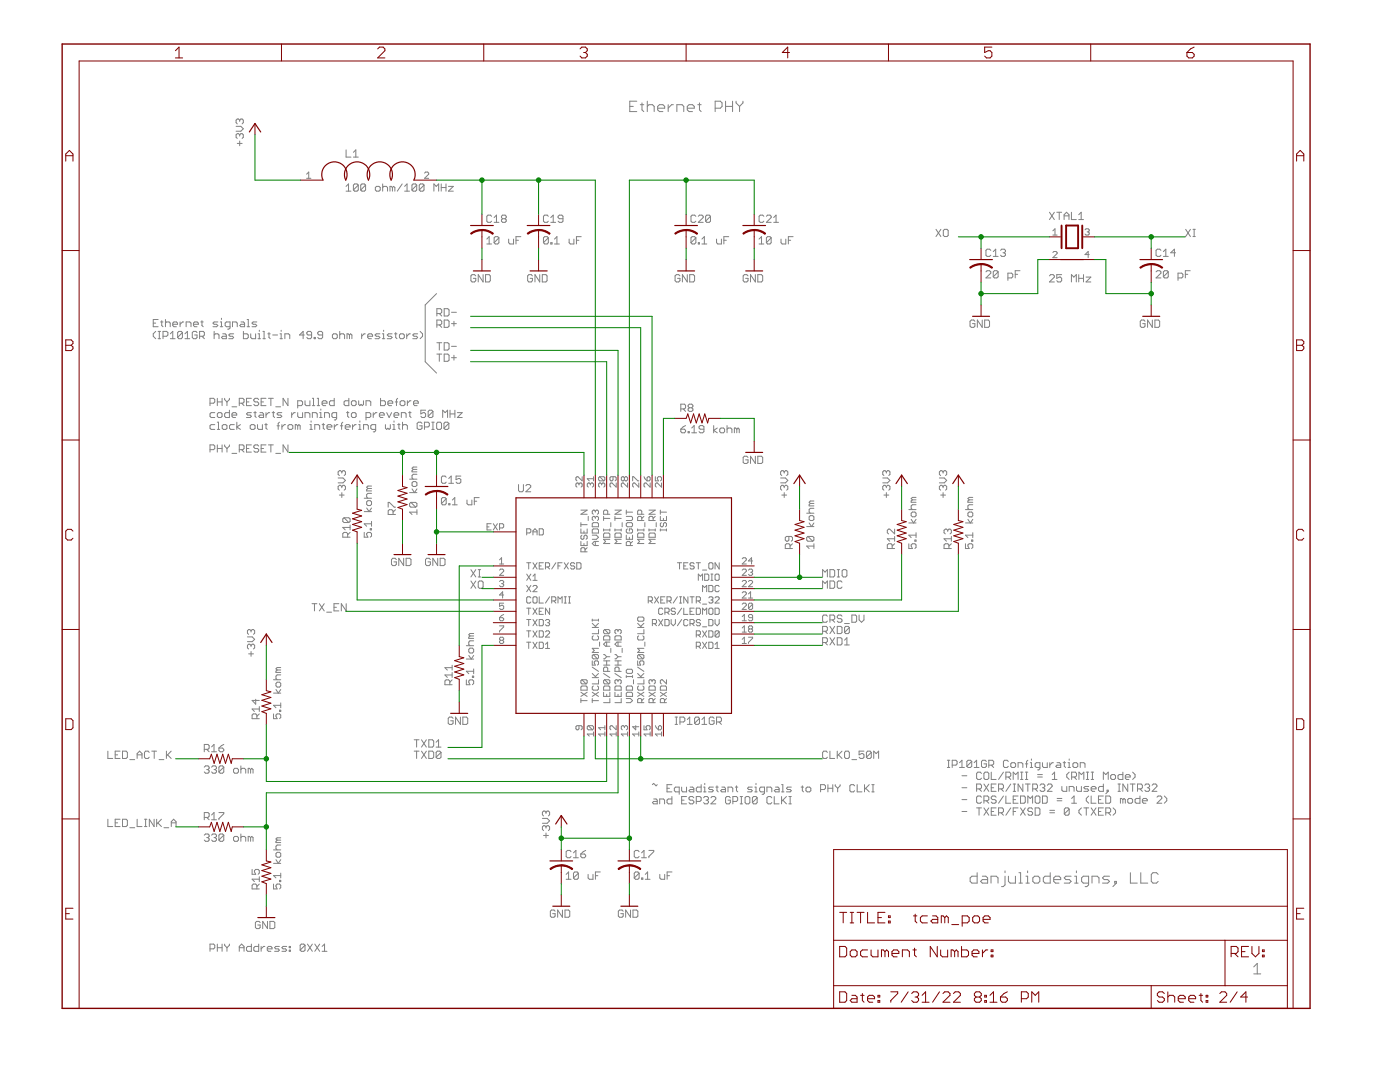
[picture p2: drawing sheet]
<svg xmlns="http://www.w3.org/2000/svg" width="279mm" height="216mm" viewBox="0 0 279 216" stroke-linecap="round" stroke-linejoin="round" font-family="sans-serif">
<g fill="none" stroke="#808080" stroke-width=".2">
<path d="M47.1 25.2h1l.5 .5-.5 .5h-1M47.3 28.6h1M47.8 24v.2M47.8 26.9v.3M47.8 28.1v1M47.8 26.9l-.2-.2h-.3l-.2 .2v.5l.2 .2M47.8 24l-.2-.3h-.3l-.2 .3v.5l.2 .2M47.8 26.9l.3-.2h.2l.3 .2v.5l-.3 .2M47.8 24l.3-.3h.2l.3 .3v.5l-.3 .2M61.2 34.8l.4-.5v1.3M61.2 35.6h.8M69.1 37.2l.5-.5v1.4"/>
<path d="M69.1 38.1h.9M69.1 29.9v1.4h.9M70.5 31.3h1M70.5 30.4l.5-.5v1.4M71.5 36.9v1l-.3 .2h-.4l-.3-.2M71.5 36.9l-.3-.2h-.4l-.3 .2v1M71.5 36.9l-1 1M73 36.9v1l-.3 .2h-.5l-.2-.2M73 36.9l-.3-.2h-.5l-.2 .2v1M73 36.9l-1 1M75.1 37.2h.5l.3 .2v.5l-.3 .2h-.5l-.2-.2v-.5zM76.4 37.4l.2-.2h.5l.2 .2v.7"/>
<path d="M76.4 36.7v1.4M78.3 37.4l-.2-.2h-.3v.9M78.3 37.4v.7M78.3 37.4l.2-.2 .3 .2v.7M80.3 36.7l-1 1.4M80.8 38.1h.9M80.8 37.2l.4-.5v1.4M83.2 36.9v1l-.3 .2h-.5l-.2-.2M83.2 36.9l-.3-.2h-.5l-.2 .2v1M83.2 36.9l-1 1M84.6 36.9v1l-.2 .2h-.5l-.2-.2M84.6 36.9l-.2-.2h-.5l-.2 .2v1"/>
<path d="M84.6 36.9l-.9 1M84.7 34.5l.2-.2h.4l.3 .2v.3l-.9 .8h.9M86.6 38.1v-1.4l.5 .5 .4-.5v1.4M88.1 36.7v1.4M88.1 37.4h.9M89 36.7v1.4M89.5 37.2h1l-1 .9h1M125.7 21.2h.7M127.1 20.2h-1.4v2.1h1.4M127.8 20.9h.7M128.1 20.5v1.4l.4 .4M129.2 21.2l.3-.3h.7l.4 .3v1.1"/>
<path d="M129.2 20.2v2.1M131.3 21.6h1.4v-.4l-.4-.3h-.7l-.3 .3v.7l.3 .4h.7M133.3 20.9v1.4M134.4 20.9h-.4l-.7 .7M135.1 22.3v-1.4h1l.4 .3v1.1M137.2 21.6h1.4v-.4l-.4-.3h-.7l-.3 .3v.7l.3 .4h.7M139.3 20.9h.6M139.6 20.5v1.4l.3 .4M142.7 21.6h1.1l.3-.4v-.7l-.3-.3h-1.1v2.1M144.8 20.2v2.1M144.8 21.2h1.4M146.2 20.2v2.1"/>
<path d="M146.9 20.2v.3l.7 .7M147.6 21.2v1.1M148.3 20.2v.3l-.7 .7M87.1 58.6l-2.2 2.3v11.3l2.2 2.2M95 55.1l-.3-.3h-.5l-.2 .3v.9l.2 .3h.5l.3-.3v-.5h-.5M96.4 54.8v1.5l-1-1.5v1.5M96.9 54.8h.7l.3 .3v.9l-.3 .3h-.7zM97.2 47.7l.4-.5v1.5M97.2 48.7h.9M98.1 43.2l-.2-.3h-.5l-.2 .3v.9l.2 .3h.5l.2-.3M98.6 44.4h1M98.6 43.4l.5-.5v1.5"/>
<path d="M99.6 47.5v.9l-.3 .3h-.5l-.2-.3M99.6 47.5l-.3-.3h-.5l-.2 .3v.9M99.6 47.5l-1 .9M100.3 43.6l-.2-.2v-.2l.2-.3h.5l.2 .3v.2l-.2 .2M100.3 43.6l-.2 .3v.2l.2 .3h.5l.2-.3v-.2l-.2-.3M100.3 43.6h.5M101.5 47.7v.7l.3 .3h.7v-1M103 47.9h.5M103.9 47.2h-.9v1.5M106.3 55.1l-.3-.3h-.5l-.2 .3v.9l.2 .3h.5l.3-.3v-.5h-.5M107.7 54.8v1.5l-.9-1.5v1.5M108.2 54.8h.7l.3 .3v.9l-.3 .3h-.7z"/>
<path d="M109.4 47.5v.9l-.2 .3h-.5l-.2-.3M109.4 47.5l-.2-.3h-.5l-.2 .3v.9M109.4 43.2l-.2-.3h-.5l-.2 .3v.9l.2 .3h.5l.2-.3M109.4 47.5l-.9 .9M109.9 48.4h.3v.3h-.3zM109.9 44.4h1M109.9 43.4l.5-.5v1.5M110.7 48.7h.9M110.7 47.7l.4-.5v1.5M112.4 43.6h-.8l-.2-.2v-.2l.2-.3h.5l.3 .3v.9l-.3 .3h-.5l-.2-.3M113.6 47.7v.7l.2 .3h.7v-1M115 47.9h.5"/>
<path d="M116 47.2h-1v1.5M135.7 55.1l-.3-.3h-.4l-.3 .3v.9l.3 .3h.4l.3-.3v-.5h-.5M137.2 54.8v1.5l-1-1.5v1.5M137.6 54.8h.8l.2 .3v.9l-.2 .3h-.8zM138.9 47.5v.9l-.3 .3h-.5l-.2-.3M138.9 47.5l-.3-.3h-.5l-.2 .3v.9M138.9 43.2l-.3-.3h-.5l-.2 .3v.9l.2 .3h.5l.3-.3M138.9 47.5l-1 .9M139.4 48.4h.2v.3h-.2zM139.4 43.2l.2-.3h.5l.2 .3v.2l-.9 1h.9M140.1 47.7l.5-.5v1.5M140.1 48.7h1"/>
<path d="M141.8 43.2l-1 .9M141.8 43.2l-.3-.3h-.4l-.3 .3v.9M141.8 43.2v.9l-.3 .3h-.4l-.3-.3M143 47.7v.7l.3 .3h.7v-1M144.5 47.9h.4M145.4 47.2h-.9v1.5M149.3 55.1l-.3-.3h-.5l-.2 .3v.9l.2 .3h.5l.3-.3v-.5h-.5M150.7 54.8v1.5l-.9-1.5v1.5M151.2 54.8h.8l.2 .3v.9l-.2 .3h-.8zM151.5 48.7h.9M151.5 47.7l.5-.5v1.5M152.4 43.2l-.2-.3h-.5l-.2 .3v.9l.2 .3h.5l.2-.3"/>
<path d="M153 43.2l.2-.3h.5l.2 .3v.2l-.9 1h.9M153.9 47.5v.9l-.2 .3h-.5l-.2-.3M153.9 47.5l-.2-.3h-.5l-.2 .3v.9M153.9 47.5l-.9 .9M154.4 44.4h1M154.4 43.4l.5-.5v1.5M155.9 47.7v.7l.2 .3h.7v-1M157.3 47.9h.5M158.3 47.2h-1v1.5M186.8 45.8l1 1.4M187.8 45.8l-1 1.4M188.3 46l.2-.2h.5l.2 .2v1l-.2 .2h-.5l-.2-.2z"/>
<path d="M196.8 54.3l.2-.3h.5l.2 .3v.2l-.9 1h.9M197.7 50l-.2-.3h-.5l-.2 .3v.9l.2 .3h.5l.2-.3M198.2 51.2h1M198.2 50.2l.5-.5v1.5M199.2 54.3v.9l-.3 .3h-.4l-.3-.3M199.2 54.3l-.3-.3h-.4l-.3 .3v.9M199.2 54.3l-1 .9M199.7 50l.2-.3h.5l.3 .3v.2l-.3 .2M200.2 50.4h.2M200.4 50.4l.3 .3v.2l-.3 .3h-.5l-.2-.3M201.1 55.5h.8l.2-.3v-.5l-.2-.2h-.8v1.4M202.6 54.7h.5"/>
<path d="M203.6 54h-1v1.5M209.4 55.1l.3-.3h.5l.2 .3v.2l-1 1h1M209.4 42.4l1 1.4M210.1 46.9h.9M210.1 46.1l.4-.4v1.2M210.1 50.4l.2-.2h.5l.2 .2v.2l-.9 .8h.9M210.4 42.4l-1 1.4M210.9 42.4h1M211.4 42.4v1.4M211.9 54.8h-1v.7l.5-.2h.2l.3 .2v.5l-.3 .3h-.5l-.2-.3M212.4 43.8v-1l.5-.4 .4 .4v1M212.4 43.1h.9"/>
<path d="M213.8 42.4v1.4h1M213.8 56.3v-1.5l.5 .5 .5-.5v1.5M215.3 54.8v1.5M215.3 55.5h.9M215.3 42.8l.5-.4v1.4M215.3 43.8h.9M216.2 54.8v1.5M216.5 45.9l.2-.2h.5l.2 .2-.2 .4M216.7 55.3h1l-1 1h1M217 46.3h.2M217.2 46.3l.2 .2-.2 .4h-.5l-.2-.2M217.4 50.8h-.9l.7-.6v1.2"/>
<path d="M230.7 54.3l.3-.3h.5l.2 .3v.2l-1 1h1M231.7 50l-.2-.3h-.5l-.3 .3v.9l.3 .3h.5l.2-.3M232.2 51.2h1M232.2 50.2l.5-.5v1.5M233.2 54.3v.9l-.3 .3h-.5l-.2-.3M233.2 54.3l-.3-.3h-.5l-.2 .3v.9M233.2 54.3l-1 .9M234.6 50.4h-1l.8-.7v1.5M235.1 55.5h.7l.3-.3v-.5l-.3-.2h-.7v1.4M236.6 54.7h.4M236.6 45.8l1 1.4M237.5 54h-.9v1.5"/>
<path d="M237.6 45.8l-1 1.4M238.1 47.2h.4M238.1 45.8h.4M238.3 45.8v1.4M30.6 64.5h.5M31.1 66.1l-.5 .5v.5l.5 .5M31.6 63.8h-1v1.4h1M31.6 67.6h.4M31.6 66.1h.4M31.8 66.1v1.5M32 64.2h.5M32.3 64v1l.2 .2"/>
<path d="M32.5 67.1h.8l.2-.3v-.4l-.2-.3h-.8v1.5M33 64.5l.3-.3h.4l.3 .3v.7M33 63.8v1.4M34 66.6l.5-.5v1.5M34 67.6h.9M34.5 64.7h.9v-.2l-.2-.3h-.5l-.2 .3v.5l.2 .2h.5M35.9 64.2v1M36.4 66.4v.9l-.2 .3h-.5l-.2-.3M36.4 66.4l-.2-.3h-.5l-.2 .3v.9M36.4 66.4l-.9 .9M36.7 64.2h-.3l-.5 .5M36.9 67.6h1"/>
<path d="M36.9 66.6l.5-.5v1.5M37.1 65.2v-1h.8l.2 .3v.7M38.6 64.7h1v-.2l-.3-.3h-.4l-.3 .3v.5l.3 .2h.4M39.3 66.4l-.2-.3h-.5l-.2 .3v.9l.2 .3h.5l.2-.3v-.5h-.5M39.8 67.1h.8l.2-.3v-.4l-.2-.3h-.8v1.5M40.1 64.2h.5M40.3 64v1l.3 .2M40.3 67.1l.5 .5M42.7 66.1v1.5M42.7 66.8l.3-.2h.5l.2 .2v.8M43.4 79.5v1.4M43.5 64.2h-.8l-.2 .3 .2 .2h.5l.3 .3-.3 .2h-.7"/>
<path d="M44 65.2h.4M44 64.2h.2v1M44.2 63.5v.3M44.3 79.5v1.4M44.4 66.6h.5l.3 .2v.8h-.8l-.2-.3 .2-.2h.8M44.8 79.5v.2l.5 .5M45.8 79.5v.2l-.5 .5M45.9 65.2h-.7l-.3-.2v-.5l.3-.3h.7v1.2l-.2 .3h-.3M46.4 65.2v-1h.7l.2 .3v.7M46.6 66.6h-.7l-.2 .2 .2 .3h.5l.2 .2-.2 .3h-.7M48.1 64.2h.5l.2 .3v.7h-.7l-.2-.2 .2-.3h.7M48.6 66.1v1.5h.7l.3-.3v-.5l-.3-.2h-.7"/>
<path d="M49.3 63.8h.3v1.4M49.3 65.2h.5M50 66.6v.7l.3 .3h.7v-1M50.2 79.5h-1v1.4h1M51.2 64.2h-.7l-.2 .3 .2 .2h.5l.2 .3-.2 .2h-.7M51.5 67.6h.5M51.5 66.6h.3v1M51.6 79.7l-.2-.2h-.5l-.2 .2v.3l.2 .2h.5l.2 .3v.2l-.2 .2h-.5l-.2-.2M51.8 65.9v.2M52.5 67.6h.5M52.5 66.1h.2v1.5M53.1 79.5h-1v1.4h1"/>
<path d="M53.4 66.6h.5M53.6 79.5h.9M53.7 66.4v.9l.2 .3M54.1 79.5v1.4M54.4 66.8h1M55.9 67.6h.5M55.9 66.6h.2v1M56.1 65.9v.2M56.9 67.6v-1h.7l.2 .2v.8M57.5 79.5v1.4l-1-1.4v1.4M60.7 66.8h-.9l.7-.7v1.5M60.9 80v.7l.2 .2h.7v-.9"/>
<path d="M62.2 66.8h-.7l-.3-.2v-.2l.3-.3h.5l.2 .3v.9l-.2 .3h-.5l-.3-.3M62.3 79.5h.3v1.4M62.7 67.3h.2v.3h-.2zM63.3 79.5h.2v1.4M64.4 66.8h-.7l-.3-.2v-.2l.3-.3h.4l.3 .3v.9l-.3 .3h-.4l-.3-.3M66.6 66.6h.5l.2 .2v.5l-.2 .3h-.5l-.3-.3v-.5zM66.7 79.5v1.4h-.7l-.3-.2v-.5l.3-.2h.7M67.8 66.8l.2-.2h.5l.3 .2v.8M67.8 66.1v1.5M69.6 79.5v1.4h-.7l-.2-.2v-.5l.2-.2h.7M69.7 66.8l.3-.2 .2 .2v.8M69.7 66.8l-.2-.2h-.2v1"/>
<path d="M69.7 66.8v.8M71.6 80v.7l.2 .2 .3-.2 .2 .2 .2-.2v-.7M72.2 66.6v1M72.9 66.6h-.2l-.5 .5M73.4 67.1h1v-.3l-.3-.2h-.5l-.2 .2v.5l.2 .3h.5M75.8 66.6h-.7l-.3 .2 .3 .3h.5l.2 .2-.2 .3h-.8M75.9 79.5v1.4h.8l.2-.2v-.5l-.2-.2h-.8M76.3 67.6h.5M76.3 66.6h.3v1M76.6 65.9v.2M78.3 66.6h-.8l-.2 .2 .2 .3h.5l.3 .2-.3 .3h-.7M78.7 66.6h.5"/>
<path d="M79 66.4v.9l.2 .3M79.4 79.5l-.3 .2v1.2M79.7 66.8l.2-.2h.5l.3 .2v.5l-.3 .3h-.5l-.2-.3zM81.2 66.6v1M81.3 80v.9M81.9 66.6h-.2l-.5 .5M82 80h-.2l-.5 .5M83.4 66.6h-.8l-.2 .2 .2 .3h.5l.3 .2-.3 .3h-.7M83.8 66.1l.5 .5v.5l-.5 .5M87.2 62.6h.7l.3-.3v-.5l-.3-.2h-.7v1.5M87.2 64.8h.7l.3-.2v-.5l-.3-.2h-.7v1.4M87.2 70.7h1"/>
<path d="M87.2 68.4h1M87.7 64.8l.5 .5M87.7 62.6l.5 .5M87.7 68.4v1.4M87.7 70.7v1.4M88.6 63.9h.8l.2 .2v1l-.2 .2h-.8zM88.6 61.6h.8l.2 .2v1l-.2 .3h-.8zM88.6 70.7h.8l.2 .2v1l-.2 .2h-.8zM88.6 68.4h.8l.2 .2v1l-.2 .2h-.8zM90.1 64.6h1M90.1 71.4h1M90.1 69.1h1"/>
<path d="M90.1 62.3h1M90.6 64.1v1M90.6 70.9v1M194.6 64.1l-.3-.2h-.5l-.2 .2v1l.2 .2h.5l.3-.2v-.5h-.5M196 63.9v1.4l-.9-1.4v1.4M196.5 63.9h.7l.3 .2v1l-.3 .2h-.7zM228.5 64.1l-.2-.2h-.5l-.2 .2v1l.2 .2h.5l.2-.2v-.5h-.5M230 63.9v1.4l-1-1.4v1.4M230.5 63.9h.7l.2 .2v1l-.2 .2h-.7zM41.9 80.5h.7l.3-.3v-.5l-.3-.2h-.7v1.4M41.9 89.7h.7l.3-.2v-.5l-.3-.2h-.7v1.4M42.9 82.3h-.8l-.2 .3v.5l.2 .2h.8"/>
<path d="M42.9 84.7h-.8l-.2 .3v.4l.2 .3h.8M43.4 88.8v1.4M43.4 80.2h.9M43.4 85.7h.5M43.4 84.2h.2v1.5M43.4 89.5h.9M43.6 82.3h.5l.2 .3v.5l-.2 .2h-.5l-.2-.2v-.5zM44.3 88.8v1.4M44.3 85l.3-.3h.5l.2 .3v.4l-.2 .3h-.5l-.3-.3zM44.8 88.8v.2l.5 .5M45.3 80.2v.7M45.3 89.5v.7"/>
<path d="M45.8 81.9v1.4h-.7l-.3-.2v-.5l.3-.3h.7M45.8 88.8v.2l-.5 .5M46.3 81.2h.9M46.3 82.8h.9v-.2l-.2-.3h-.5l-.2 .3v.5l.2 .2h.5M46.3 90.5h.9M46.8 84.7h-.8l-.2 .3v.4l.2 .3h.8M47.3 84.2v1.5M47.8 80.5h.7l.2-.3v-.5l-.2-.2h-.7v1.4M47.8 89.7h.7l.2-.2v-.5l-.2-.2h-.7v1.4M48 84.7l-.7 .5 .7 .5M48.2 80.5l.5 .4M48.2 89.7l.5 .5"/>
<path d="M49.2 80.2h.5M49.2 89.5h.5M49.9 85l.3-.3h.5l.2 .3v.4l-.2 .3h-.5l-.3-.3zM50.2 88.8h-1v1.4h1M50.2 82.3h-.8l-.2 .3 .2 .2h.5l.3 .3-.3 .2h-.7M50.7 82.3h.4M50.9 82.1v1l.2 .2M51.4 84.7v.7l.2 .3h.8v-1M51.6 89l-.2-.2h-.5l-.2 .2v.2l.2 .3h.5l.2 .2v.3l-.2 .2h-.5l-.2-.2M51.9 82.3h.5l.2 .3v.7h-.7l-.3-.2 .3-.3h.7M52.1 80.2h.5M52.1 89.5h.5"/>
<path d="M52.9 84.7h.4M53.1 88.8h-1v1.4h1M53.1 82.3v1M53.1 84.5v.9l.2 .3M53.6 88.8h.9M53.8 82.3h-.2l-.5 .5M54.1 88.8v1.4M54.3 82.3h.5M54.5 82.1v1l.3 .2M55 81.2h1M55 90.5h1M55.3 85h.5"/>
<path d="M55.8 84.2l-.3 .3v1.2M56.2 82.3h-.7l-.2 .3 .2 .2h.5l.2 .3-.2 .2h-.7M56.3 84.7v1M57 84.7h-.3l-.4 .5M57.5 88.8v1.4l-1-1.4v1.4M57.5 85l.2-.3h.5l.2 .3v.4l-.2 .3h-.5l-.2-.3zM58.2 82.3v1M58.9 82.3h-.2l-.5 .5M59.4 80.9h.7l.3-.2v-.5l-.3-.2h-.7v1.4M59.4 82.3v.8l.2 .2h.8v-1M59.4 85v.7M59.4 85l-.2-.3h-.3v1"/>
<path d="M59.4 85l.2-.3 .3 .3v.7M60.9 83.3v-1h.7l.2 .3v.7M61.8 84.7h.3v1M61.8 85.7h.5M62.1 84v.2M62.3 80.9h.5M62.3 83.3v-1h.8l.2 .3v.7M62.8 85.7v-1h.7l.3 .3v.7M63.3 80.9h.5M63.8 82.3h.2v1M63.8 83.3h.5M64 81.6v.3"/>
<path d="M64.3 80.5h1v-.3l-.3-.2h-.5l-.2 .2v.5l.2 .2h.5M64.3 84.7h.5M64.5 84.5v.9l.3 .3M64.8 83.3v-1h.7l.2 .3v.7M65.3 85.2h.9v-.2l-.2-.3h-.5l-.2 .3v.4l.2 .3h.5M66.7 84.7v1M67.2 83.3h-.7l-.3-.2v-.5l.3-.3h.7v1.2l-.2 .3h-.3M67.4 84.7h-.2l-.5 .5M67.5 95.4h1l.4 .5-.4 .5h-1M67.7 98.8h1M67.9 85h.5M68.2 97.1l-.2-.3h-.3l-.2 .3v.5l.2 .2"/>
<path d="M68.2 97.1l.3-.3h.2l.2 .3v.5l-.2 .2M68.2 94.2l-.2-.3h-.3l-.2 .3v.5l.2 .2M68.2 94.2l.3-.3h.2l.2 .3v.5l-.2 .2M68.2 94.2v.2M68.2 97.1v.2M68.2 98.3v1M68.4 84.2l-.2 .3v1.2M68.9 85.2h1v-.2l-.3-.3h-.4l-.3 .3v.4l.3 .3h.4M69.2 82.3h.4M69.4 82.1v1l.2 .2M70.1 80.2l.3-.2h.4l.3 .2v.5l-.3 .2h-.4l-.3-.2zM70.4 82.3h.4l.3 .3v.5l-.3 .2h-.4l-.3-.2v-.5z"/>
<path d="M70.4 84.7v1M71.1 84.7h-.3l-.4 .5M71.6 84.7h.2v1M71.6 85.7h.5M71.8 84v.2M72.6 85.7v-1h.7l.2 .3v.7M72.7 99.4h1.4M73 80.9v-.9h.8l.2 .2v.7M73 83.3h.8l.2-.2v-.5l-.2-.3h-.8v1.5M73.4 97.5l-.2 .2v.3h.9M73.4 97.5h.7M74.1 98.4h-.7l-.2 .3v.5l.2 .2"/>
<path d="M74.1 97h-.7l-.2 .2 .2 .3M74.5 82.3v1M75 85.7h-.7l-.3-.3v-.4l.3-.3h.7v1.2l-.3 .3h-.2M75.2 82.3h-.2l-.5 .5M75.7 82.8h1v-.2l-.3-.3h-.5l-.2 .3v.5l.2 .2h.5M76.9 84.7v.7l.3 .3 .2-.3 .3 .3 .2-.3v-.7M77.2 82.3l.5 1 .4-1M77.4 80.5h1v-.3l-.3-.2h-.4l-.3 .2v.5l.3 .2h.4M78.4 84.7h.2v1M78.4 85.7h.5M78.6 82.8h1v-.2l-.2-.3h-.5l-.3 .3v.5l.3 .2h.5M78.6 84v.2"/>
<path d="M78.9 80.2h.5M79.4 84.7h.4M79.6 84.5v.9l.2 .3M79.8 80.2l.3-.2h.5l.2 .2v.5l-.2 .2h-.5l-.3-.2zM80.1 83.3v-1h.7l.2 .3v.7M80.3 85l.3-.3h.4l.3 .3v.7M80.3 84.2v1.5M81.6 82.3h.4M81.7 98.3h1.5M81.7 95.6h1.5M81.8 82.1v1l.2 .2M82.2 97.6l.5 .7 .5-.7"/>
<path d="M82.5 93.7l-.3 .2v.2h1M82.5 96.1h.5l.2 .3v.4l-.2 .3h-.5l-.3-.3v-.4zM82.5 93.7h.7M82.5 80.5h1v-.3l-.3-.2h-.4l-.3 .2v.5l.3 .2h.4M83.2 94.6h-.7l-.3 .3v.5l.3 .2M83.2 93.2h-.7l-.3 .2 .3 .3M84.2 84.5l-.2-.3h-.5l-.3 .3v.9l.3 .3h.5l.2-.3v-.4h-.5M84.7 85.2h.7l.3-.2v-.5l-.3-.3h-.7v1.5M84.9 81.9h-.9v.7l.5-.3h.2l.2 .3v.5l-.2 .2h-.5l-.2-.2M86.2 85.7h.5M86.2 84.2h.5M86.4 82.1v1l-.2 .2h-.5l-.3-.2"/>
<path d="M86.4 82.1l-.2-.2h-.5l-.3 .2v1M86.4 84.2v1.5M86.4 82.1l-1 1M87.1 84.5l.3-.3h.5l.2 .3v.9l-.2 .3h-.5l-.3-.3zM88.3 83.3v-1.4l.5 .4 .5-.4v1.4M89 95.2l-.2-.2h-.5l-.2 .2v1l.2 .2h.5l.2-.2M89 99.5l-.2-.2h-.5l-.2 .2v1M89 99.5v1l-.2 .2h-.5l-.2-.2M89 99.5l-.9 1M89.6 96.4h.9M89.6 95.5l.4-.5v1.4M89.6 84.5v.9l-.3 .3h-.5l-.2-.3"/>
<path d="M89.6 84.5l-.3-.3h-.5l-.2 .3v.9M89.6 84.5l-1 .9M89.8 81.9v1.4M89.8 82.6h1M90.3 99.8l.5-.5v1.4M90.8 81.9v1.4M91.3 82.3h.9l-.9 1h.9M92 95h-1v.7l.5-.2h.2l.3 .2v.5l-.3 .2h-.5l-.2-.2M93.2 99.8v.7l.3 .2h.7v-.9M95.6 99.3h-.9v1.4M103.5 96.7v1.2l.2 .2h.5l.3-.2v-1.2M104.9 96.9l.3-.2h.5l.2 .2v.3l-1 .9h1"/>
<path d="M115.5 96.6l.3-.2 .4 .2v.4l-.2 .2M115.5 96.6l-.2-.2-.4 .2v.4l.2 .2M115.5 96.6v.2M116.2 95.1v.8l-.9-.8-.4 .2v.4l.2 .2M117.8 96.6l-.2-.2-.4 .2v.4l.2 .2M117.8 96.6l.2-.2 .4 .2v.4l-.2 .2M117.8 96.6v.2M118.4 95.1v.8M118.4 95.5h-1.2l.4 .4M119.7 95.1l-.2 .2v.4l.2 .2h.8M119.7 95.1h.8l.2 .2v.4l-.2 .2M119.7 95.1l.8 .8"/>
<path d="M120.1 96.6l-.2-.2-.4 .2v.4l.2 .2M120.1 96.6l.2-.2 .4 .2v.4l-.2 .2M120.1 96.6v.2M122.3 95.1v.6l-.2 .2-.4-.2v-.4l.2-.2h.9l.2 .2v.4l-.2 .2M123 96.4v.8l-.9-.8-.4 .2v.4l.2 .2M124.6 95.3l-.2-.2-.4 .2v.4l.2 .2 .4-.2M124.6 95.3l.2-.2 .4 .2v.4l-.2 .2-.4-.2M124.6 95.3v.4M125.2 96.4v.8l-.8-.8-.4 .2v.4l.2 .2M126.3 95.9v-.8h.1l.9 .8h.2M127.5 96.4v.8l-.8-.8h-.3l-.1 .2v.4l.1 .2M128.5 95.1l.6 .8"/>
<path d="M129.1 95.3l.2-.2 .5 .2v.4l-.2 .2h-.5zM129.8 96.4v.8l-.9-.8-.4 .2v.4l.2 .2M130.8 95.1v.8h.6l-.2-.6 .2-.2h.4l.2 .2v.4l-.2 .2M132 96.4v.8l-.8-.8-.4 .2v.4l.2 .2M135.9 85.6h.7l.2 .3v.2l-.2 .3h-.5l-.2-.3zM135.9 81.6h.7l.2-.2v-.5l-.2-.3h-.7v1.5M136.4 81.6l.4 .5M136.8 84.9l-.9 .7M137.3 86.1h.3v.3h-.3zM137.6 81.4l-.3-.3v-.2l.3-.3h.4l.3 .3v.2l-.3 .3M137.6 81.4l-.3 .2v.3l.3 .2h.4l.3-.2v-.3l-.3-.2M137.6 81.4h.4"/>
<path d="M138 85.4l.5-.5v1.5M138 86.4h1M140.5 85.6h-.8l-.2-.2v-.2l.2-.3h.5l.3 .3v.9l-.3 .3h-.5l-.2-.3M142.4 84.9v1.5M143.2 85.4l-.8 .5 .8 .5M143.6 85.6l.3-.2h.5l.2 .2v.5l-.2 .3h-.5l-.3-.3zM145.1 85.6l.3-.2h.4l.3 .2v.8M145.1 84.9v1.5M147 85.6l-.2-.2h-.2v1M147 85.6v.8M147 85.6l.3-.2 .2 .2v.8M149.3 91.3l-.3-.3h-.5l-.2 .3v.9l.2 .3h.5l.3-.3v-.4h-.5"/>
<path d="M150.7 91v1.5l-.9-1.5v1.5M151.2 91h.8l.2 .3v.9l-.2 .3h-.8zM155.8 95.4h1l.4 .5-.4 .5h-1M156 98.8h1M156.5 94.2l-.2-.3h-.3l-.2 .3v.5l.2 .2M156.5 94.2v.2M156.5 97.1v.2M156.5 98.3v1M156.5 97.1l-.2-.3h-.3l-.2 .3v.5l.2 .2M156.5 97.1l.3-.3h.2l.2 .3v.5l-.2 .2M156.5 94.2l.3-.3h.2l.2 .3v.5l-.2 .2M162.4 100h-.7l-.2 .2 .2 .3"/>
<path d="M176.2 95.4h.9l.5 .5-.5 .5h-.9M176.4 98.8h1M176.9 97.1l-.3-.3h-.2l-.2 .3v.5l.2 .2M176.9 97.1l.2-.3h.3l.2 .3v.5l-.2 .2M176.9 94.2l-.3-.3h-.2l-.2 .3v.5l.2 .2M176.9 94.2l.2-.3h.3l.2 .3v.5l-.2 .2M176.9 94.2v.2M176.9 97.1v.2M176.9 98.3v1M182.1 99.7l-.3 .3v.2h1M182.1 99.7h.7M182.8 99.3h-.7l-.3 .2 .3 .2"/>
<path d="M187.5 95.4h.9l.5 .5-.5 .5h-.9M187.7 98.8h1M188.2 97.1l-.2-.3h-.3l-.2 .3v.5l.2 .2M188.2 97.1l.2-.3h.3l.2 .3v.5l-.2 .2M188.2 94.2l-.2-.3h-.3l-.2 .3v.5l.2 .2M188.2 94.2l.2-.3h.3l.2 .3v.5l-.2 .2M188.2 94.2v.2M188.2 97.1v.2M188.2 98.3v1M193.4 99.7l-.2 .3v.2h.9M193.4 99.7h.7M194.1 99.3h-.7l-.2 .2 .2 .2"/>
<path d="M68.7 103.3h.9l.3 .2v.5l-.3 .3M68.7 103.3l-.3 .2v.5l.3 .3h.9M68.7 103.3l.9 1M69.4 107.2v-.7l-.3-.3h-.4l-.3 .3v.7h1.5M69.9 104.8v.9M69.9 106.2l-.5 .5M69.9 105.2h-1.5l.5 .5M72.7 106.2v1h.7l-.2-.5v-.2l.2-.3h.5l.2 .3v.5l-.2 .2M72.7 102.1h1.4M73.2 100.1l.2-.2h.5l.2 .2v.5l-.2 .3h-.5l-.2-.3zM73.2 101.4l.5 .7 .4-.7M73.9 105.5h.2v.2h-.2z"/>
<path d="M74.1 104v1M74.1 104.5h-1.4l.5 .5M77.5 101.2v-1h.2l1 1h.2M78.4 102.7v-.8l-.2-.2h-.5l-.2 .2v.8h1.4M78.9 101.7l-.5 .5M79.1 111.7l-.3-.3h-.4l-.3 .3v.9l.3 .3h.4l.3-.3v-.5h-.5M80.6 111.4v1.5l-1-1.5v1.5M81 111.4h.8l.2 .3v.9l-.2 .3h-.8zM82 100.2h1l.2 .3v.5l-.2 .2M82 100.2l-.3 .3v.5l.3 .2h1M82 100.2l1 1M83.2 102.2h-1.5l.5 .5"/>
<path d="M83.2 101.7v1M85.9 111.7l-.3-.3h-.4l-.3 .3v.9l.3 .3h.4l.3-.3v-.5h-.5M87.4 111.4v1.5l-1-1.5v1.5M87.8 111.4h.8l.2 .3v.9l-.2 .3h-.8zM89.6 100.5h.2v.2h-.2zM90.3 100.7h.9M94 115.9l1 1.5M94 113.7l1 1.4M94.7 100h.4M95 115.9l-1 1.5M95 113.7l-1 1.4M95.4 115.1h.5"/>
<path d="M95.4 113.7h.5M95.7 115.9h.5l.2 .3v.9l-.2 .3h-.5l-.3-.3v-.9zM95.7 113.7v1.4M97.2 105.1h.4M98 104.5h-.8v1.2h.8M98.4 104.5l.9 1.2M99.3 104.5l-.9 1.2M99.7 116l.2-.2h.4l.2 .2-.2 .5M99.7 113.8l.2-.2h.4l.2 .2v.2l-.8 .8h.8M99.7 111.7l.4-.4v1.2M99.7 112.5h.8M99.7 105.3h.6l.2-.2v-.4l-.2-.2h-.6v1.2"/>
<path d="M100.1 116.5h.2M100.3 116.5l.2 .1-.2 .5h-.4l-.2-.2M100.5 118.7h-.8l.6-.6v1.2M105.1 112.3h.8M105.1 114.6l.8 1.2M105.1 116.8l.8 1.3M105.1 106.3h.6l.2-.2v-.4l-.2-.2h-.6v1.2M105.5 112.3v1.2M105.9 114.6l-.8 1.2M105.9 116.8l-.8 1.3M105.9 119.3l-.2-.2h-.4l-.2 .2v.8l.2 .2h.4l.2-.2M106.4 115l.4-.4v1.2"/>
<path d="M106.4 112.3l.8 1.2M106.4 115.8h.8M106.4 117l.2-.2h.4l.2 .2v.2l-.8 .9h.8M106.4 106.7v-.8l.4-.4 .4 .4v.8M106.4 106.1h.8M106.6 119.1h.4l.2 .2v.8l-.2 .2h-.4l-.2-.2v-.8zM107.2 112.3l-.8 1.2M107.6 105.5h.6l.2 .2v.9l-.2 .1h-.6zM107.6 119.1v1.2h.8M107.6 112.9h.4M108.4 112.3h-.8v1.2h.8M108.9 113.1h.6l.2-.2v-.4l-.2-.2h-.6v1.2"/>
<path d="M109.3 113.1l.4 .4M109.7 119.1l-.8 1.2M110.1 119.9h.6l.2-.2v-.4l-.2-.2h-.6v1.2M110.5 119.9l.4 .4M110.9 112.3l-.8 1.2M111.4 112.9h.4M112.2 112.3h-.8v1.2M112.6 112.3l.8 1.2M112.6 119.1h.4M112.8 119.1v1.2M113.4 112.3l-.8 1.2M113.5 119.1h.4"/>
<path d="M113.6 119.1v1.2M114.7 112.5l-.2-.2h-.4l-.2 .4 .2 .2h.4l.2 .4-.2 .2h-.4l-.2-.2M115.1 112.3h.6l.3 .2v.8l-.3 .2h-.6zM115.9 104.3v.8M115.9 105.5v.9h1.3v-.9M115.9 108v.9h1.3v-.9M115.9 101.8h1.3l-1.3 .8h1.3M115.9 104.7h1.3M116.1 106.8l-.2 .2v.4l.4 .2 .2-.2v-.4l.5-.2 .2 .2v.4l-.2 .2M116.5 106v.4M116.5 108.5v.4M116.8 110.1v-.6l-.3-.2h-.4l-.2 .2v.6h1.3"/>
<path d="M117.2 109.3l-.4 .4M117.4 103v.9M118.2 106.8h.8l.4 .4-.4 .4h-.8M118.4 104.3h.8l.2 .2v.6h-1.2v-.6zM118.4 105.5h.8l.2 .2v.7h-1.2v-.7zM118.8 102l-.2-.2-.4 .2v.4l.2 .2M118.8 103.3l-.2-.3-.4 .3v.4l.2 .2M118.8 102l.2-.2 .4 .2v.4l-.2 .2M118.8 103.3l.2-.3 .4 .3v.4l-.2 .2M118.8 102v.2M118.8 103.3v.1M118.8 108v.9"/>
<path d="M119.4 108h-.8l-.4 .5 .4 .4h.8M120.5 106.6l.2-.2h.8l.2 .2v.6h-1.2zM120.5 103v.9M120.5 105.5v.5M120.5 105.7h1.2M120.5 103.4h1.2M121.3 102.6v-.6l-.2-.2h-.4l-.2 .2v.6h1.2M121.7 105.5v.5M121.7 107.6h-1.2l.4 .4-.4 .5h1.2M121.9 104.3v.8M122.7 106.6l.2-.2h.9l.2 .2v.6h-1.3zM122.7 103v.9"/>
<path d="M122.7 105.5v.5M122.7 105.7h1.3M122.7 101.8h1.3l-1.3 .8h1.3M122.7 103.4h1.3M124 105.5v.5M124 107.6h-1.3l.4 .4-.4 .5h1.3M124.2 104.3v.8M125 102.2h1.2M125 103h1l.2 .3v.4l-.2 .2h-1M125 104.5l.2-.2h.8l.2 .2v.4l-.2 .2h-.8l-.2-.2zM125 106.8v.8h1.2v-.8M125 101.8v.8"/>
<path d="M125.2 105.5l-.2 .2v.5l.2 .2h.8l.2-.2v-.5l-.2-.2h-.4v.5M125.6 107.2v.4M125.8 108.9v-.7l-.2-.2h-.4l-.2 .2v.7h1.2M126.2 108l-.4 .5M127.3 105.5v.5M127.3 105.7h1.2M127.4 106.4h.9l.2 .2v.6h-1.2v-.6zM128.1 103.9v-.6l-.2-.3h-.5l-.1 .3v.6h1.2M128.1 102.6v-.6l-.2-.2h-.5l-.1 .2v.6h1.2M128.5 105.5v.5M128.5 107.6h-1.2l.4 .4-.4 .5h1.2M128.5 103l-.4 .4"/>
<path d="M128.7 104.3v.8M129.4 119.9h.6l.2-.2v-.4l-.2-.2h-.6v1.2M129.5 105.5v.5M129.5 105.7h1.3M129.5 101.8h1.3l-1.3 .8h1.3M129.7 106.4h.9l.2 .2v.6h-1.3v-.6zM129.8 119.9l.4 .4M130.3 103.9v-.6l-.2-.3h-.4l-.2 .3v.6h1.3M130.6 119.1l.8 1.2M130.8 105.5v.5M130.8 107.6h-1.3l.4 .4-.4 .5h1.3M130.8 103l-.5 .4"/>
<path d="M131 104.3v.8M131.4 119.1l-.8 1.2M131.8 102.2h1.2M131.8 103v.9h1.2v-.9M131.8 101.8v.8M131.8 105.5v.5M131.8 105.7h1.2M131.9 119.7h.4M132 104.3l-.2 .2v.4l.2 .2 .4-.2v-.4l.2-.2 .4 .2v.4l-.2 .2M132.4 103.4v.5M132.7 119.1h-.8v1.2h.8M133 105.5v.5"/>
<path d="M133.1 119.9h.6l.2-.2v-.4l-.2-.2h-.6v1.2M133.5 119.9l.4 .4M135.2 112.3h.8M135.2 119.1l-.8 1.2M135.6 119.1h.4M135.6 112.3v1.2M135.8 119.1v1.2M136.5 112.9h.4M137.3 112.3h-.8v1.2h.8M137.3 119.1v1.2l-.8-1.2v1.2M137.7 119.1h.8M138.1 119.1v1.2"/>
<path d="M138.5 112.5l-.2-.2h-.4l-.2 .4 .2 .2h.4l.2 .4-.2 .2h-.4l-.2-.2M139 119.9h.6l.2-.2v-.4l-.2-.2h-.6v1.2M139 112.3h.8M139.4 115.8v-1.2l.4 .4 .4-.4v1.2M139.4 112.3v1.2M139.4 119.9l.4 .4M140.2 118.1v-1.3l.4 .4 .4-.4v1.3M140.2 113.7h.8M140.6 114.6h.6l.3 .2v.8l-.3 .2h-.6zM141.5 116.8h.6l.2 .2v.9l-.2 .2h-.6zM141.5 119.3l.2-.2h.4l.2 .2-.2 .4M141.7 112.3h.4l.2 .2v.8l-.2 .2h-.4l-.2-.2v-.8z"/>
<path d="M141.9 115.8h.4M141.9 119.7h.2M141.9 114.6h.4M142.1 119.7l.2 .2-.2 .4h-.4l-.2-.2M142.1 114.6v1.2M142.7 114.8l.2-.2h.4l.2 .2v.8l-.2 .2h-.4l-.2-.2zM142.7 119.3l.2-.2h.4l.2 .2v.2l-.8 .8h.8M143.5 117l-.2-.2h-.4l-.2 .2v.9l.2 .2h.4l.2-.2M143.5 112.3v1.2l-.8-1.2v1.2M148.1 111.5l.2-.2h.4l.2 .2v.2l-.8 .8h.8M148.1 113.8l.2-.2h.4l.2 .2v.2l-.8 .8h.8M148.1 116l.2-.2h.4l.2 .2v.2l-.8 .9h.8"/>
<path d="M148.1 118.3l.2-.2h.4l.2 .2v.2l-.8 .8h.8M149.4 113.8l.2-.2h.4l.2 .2-.2 .4M149.4 116l.2-.2h.4l.2 .2v.2l-.8 .9h.8M149.4 118.5l.4-.4v1.2M149.4 119.3h.8M149.8 114.2h.2M150 114.2l.2 .2-.2 .4h-.4l-.2-.2M150.2 111.9h-.8l.6-.6v1.2M157.4 107v.8l-.2 .2h-.2l-.3-.2v-.5l.3-.3h.9l.3 .3v.5l-.3 .2M157.7 109.5v-.8l-.3-.2h-.4l-.3 .2v.8h1.5M158.2 108.5l-.5 .5M161 105.1h1.4"/>
<path d="M161 102.4h1.4M161.2 107l-.2 .3v.5l.2 .2h1M161.2 107h1l.2 .3v.5l-.2 .2M161.2 107l1 1M161.5 104.4l.5 .7 .4-.7M161.7 102.9h.5l.2 .2v.5l-.2 .3h-.5l-.2-.3v-.5zM161.7 100.5l-.2 .2v.2h.9M161.7 100.5h.7M162.4 109h-1.4l.5 .5M162.4 108.5v1M162.4 101.4h-.7l-.2 .3v.5l.2 .2M164.2 115.1v-1.4l.5 .5 .4-.5v1.4"/>
<path d="M164.2 117.4v-1.5l.5 .5 .4-.5v1.5M165.6 115.9h.7l.3 .3v.9l-.3 .3h-.7zM165.6 113.7h.7l.3 .2v1l-.3 .2h-.7zM167.1 115.1h.5M167.1 113.7h.5M167.3 113.7v1.4M168 116.2l-.2-.3h-.5l-.2 .3v.9l.2 .3h.5l.2-.3M168.1 113.9l.2-.2h.5l.2 .2v1l-.2 .2h-.5l-.2-.2zM178.1 109.5v-.8l-.3-.2h-.5l-.2 .2v.8h1.4M178.5 105.6v.9l-.9-.9h-.3l-.2 .2v.5l.2 .2M178.5 108.5l-.4 .5M178.5 107.5h-1.4l.5 .5"/>
<path d="M178.5 107v1M181.4 108.5v1h.7l-.3-.5v-.3l.3-.2h.5l.2 .2v.5l-.2 .3M181.4 104.4h1.4M181.4 101.7h1.4M181.8 102.4l.3-.2h.5l.2 .2v.5l-.2 .2h-.5l-.3-.2zM181.8 103.6l.5 .8 .5-.8M182.6 107.8h.2v.2h-.2zM182.8 100.7h-.7l-.3 .2v.5l.3 .3M182.8 106.3v1M182.8 106.8h-1.4l.4 .5M189.1 105.8l-.2-.2h-.2l-.3 .2v.5l.3 .2M189.1 105.8l.3-.2h.2l.3 .2v.5l-.3 .2"/>
<path d="M189.1 105.8v.2M189.4 109.5v-.8l-.3-.2h-.4l-.3 .2v.8h1.5M189.9 107.5h-1.5l.5 .5M189.9 108.5l-.5 .5M189.9 107v1M192.7 108.5v1h.7l-.2-.5v-.3l.2-.2h.5l.2 .2v.5l-.2 .3M192.7 104.4h1.4M192.7 101.7h1.4M193.2 102.4l.2-.2h.5l.2 .2v.5l-.2 .2h-.5l-.2-.2zM193.2 103.6l.5 .8 .4-.8M193.9 107.8h.2v.2h-.2zM194.1 100.7h-.7l-.2 .2v.5l.2 .3"/>
<path d="M194.1 106.8h-1.4l.5 .5M194.1 106.3v1M49.4 127.1h.9l.5 .5-.5 .4h-.9M49.6 130.5h1M50.1 125.9v.2M50.1 128.8v.2M50.1 130v1M50.1 128.8l-.3-.3h-.2l-.2 .3v.5l.2 .2M50.1 125.9l-.3-.3h-.2l-.2 .3v.4l.2 .3M50.1 128.8l.2-.3h.3l.2 .3v.5l-.2 .2M50.1 125.9l.2-.3h.3l.2 .3v.4l-.2 .3M51 139.5v1l-.7-.7h1.5"/>
<path d="M54.6 135.6h1.4M54.6 138.3h1.4M55.1 137.6l.4 .7 .5-.7M55.3 133.7l-.2 .2v.3h.9M55.3 136.1h.5l.2 .3v.4l-.2 .3h-.5l-.2-.3v-.4zM55.3 133.7h.7M56 134.7h-.7l-.2 .2v.5l.2 .2M56 133.2h-.7l-.2 .3 .2 .2M62.3 120.5h.9M62.8 120.5v1.4M63.7 120.5l1 1.4M64.7 120.5l-1 1.4"/>
<path d="M65.2 122.2h1M66.7 121.2h.4M67.6 120.5h-.9v1.4h.9M69.1 120.5v1.4l-1-1.4v1.4M89.8 136.6v-.7l-.3-.2h-.5l-.2 .2v.7h1.4M90.2 134.7h-1.4l.5 .5M90.2 133.2h-1.4l.5 .5M90.2 135.7l-.4 .4M90.2 132.7v1M90.2 134.2v1M93.1 135.7v.9h.7l-.2-.5v-.2l.2-.2h.5l.2 .2v.5l-.2 .2M93.1 131.5h1.4"/>
<path d="M93.1 128.8h1.4M93.6 130.8l.4 .7 .5-.7M93.8 126.9l-.2 .2v.3h.9M93.8 129.3h.5l.2 .3v.4l-.2 .3h-.5l-.2-.3v-.4zM93.8 126.9h.7M94.3 134.9h.2v.3h-.2zM94.5 127.9h-.7l-.2 .2v.5l.2 .2M94.5 133.5v.9M94.5 133.9h-1.4l.5 .5M94.5 126.4h-.7l-.2 .3 .2 .2M99.7 123.3h.6l.2 .4-.2 .2h-.4l-.2-.2zM99.7 124.9h.8v.2l-.8 .8v.2"/>
<path d="M99.9 127.8l-.2-.2 .2-.5h.4l.2 .3-.2 .4M99.9 127.8l-.2 .2 .2 .4h.4l.2-.2-.2-.4M99.9 127.8h.4M100.5 120.4h-.8v.6l.6-.2 .2 .2v.4l-.2 .2h-.4l-.2-.2M100.5 122.6l-.8 .7M105.1 121.3h.8M105.1 123.6h.8M105.1 125.9h.8M105.1 128.1h.8M105.5 121.3v1.3M105.5 123.6v1.3M105.5 125.9v1.2"/>
<path d="M105.5 128.1v1.3M106.4 121.3l.8 1.3M106.4 123.6l.8 1.3M106.4 125.9l.8 1.2M106.4 128.1l.8 1.3M107.2 121.3l-.8 1.3M107.2 123.6l-.8 1.3M107.2 125.9l-.8 1.2M107.2 128.1l-.8 1.3M107.6 123.6h.6l.2 .2v.9l-.2 .2h-.6zM107.6 125.9h.6l.2 .2v.8l-.2 .2h-.6zM107.6 128.1h.6l.2 .3v.8l-.2 .2h-.6z"/>
<path d="M107.6 122h.4M108.4 121.3h-.8v1.3h.8M108.9 123.8l.2-.2h.4l.2 .2-.2 .4M108.9 126.1l.2-.2h.4l.2 .2v.2l-.8 .8h.8M108.9 129.4h.8M108.9 128.6l.4-.5v1.3M109.3 124.2h.2M109.5 124.2l.2 .2-.2 .5h-.4l-.2-.2M109.7 121.3v1.3l-.8-1.3v1.3M111.4 120.3v-1.2l.4 .4 .4-.4v1.2M112.6 120.3h.4M113.5 120.3h.4"/>
<path d="M115.9 137.1l.2-.2h.9l.2 .2v.6h-1.3zM115.9 139.4v.8M115.9 139.8h1.3M115.9 138.1l1.3 .9M116.1 135.6l-.2 .2v.4l.2 .3h.9M116.1 135.6h.9l.2 .2v.4l-.2 .3M116.1 135.6l.9 .9M117.2 138.1l-1.3 .9M118.2 131.9v.8h.6l-.2-.4 .2-.4h.4l.2 .2v.4l-.2 .2M118.2 139.8h1.2M118.2 123.5v.5M118.2 139.4v.8"/>
<path d="M118.2 138.1l1.2 .9M118.2 135.2h1.2M118.2 134.4l.8 .8M118.2 133.1l1.2 .9M118.2 125.2h1.2M118.2 124.4l.8 .8M118.2 123.7h1.2M118.4 136.9l-.2 .2v.4l.2 .2h.8l.2-.2v-.4l-.2-.2M118.4 130.6l-.2 .2v.5l.2 .2h.8M118.4 130.6h.8l.2 .2v.5l-.2 .2M118.4 126.9l-.2 .2v.4l.2 .2h.8l.2-.2v-.4l-.2-.2M118.4 130.6l.8 .9"/>
<path d="M119.4 125.6v.8h-1.2M119.4 129.4h-1.2l.4 .4-.4 .4h1.2M119.4 135.6v.9h-1.2M119.4 138.1l-1.2 .9M119.4 123.5v.5M119.4 134.4l-.6 .6M119.4 124.4l-.6 .6M119.7 128.1v.8M120.5 130.6h.2l.4 .4M120.5 137.1l.2-.2h.8l.2 .2v.6h-1.2zM120.5 132.7h1.2M120.5 131.9h1.2"/>
<path d="M120.5 138.1v.9h1.2v-.9M120.5 134.4l1.2 .8M120.7 125.6l-.2 .2v.4l.2 .2h.8M120.7 135.6h.8l.2 .2v.4l-.2 .3M120.7 126.9h.8l.2 .2v.6h-1.2v-.6zM120.7 125.6h.8l.2 .2v.4l-.2 .2M120.7 135.6l-.2 .2v.4l.2 .3h.8M120.7 135.6l.8 .9M120.7 125.6l.8 .8M121.1 131l-.4 .5h-.2M121.1 128.1v.8M121.1 131.9v.8"/>
<path d="M121.1 138.5v.5M121.1 131h.6M121.3 134v-.7l-.2-.2h-.4l-.2 .2v.7h1.2M121.7 128.1h-.8l-.4 .4 .4 .4h.8M121.7 139.4v.8h-1.2M121.9 129.4v.8M122.7 137.1l.2-.2h.9l.2 .2v.6h-1.3zM122.7 132.7h1.3M122.7 131.9h1.3M122.7 130.6h.2l.4 .4M122.7 138.1v.9h1.3v-.9M122.7 134.4l1.3 .8"/>
<path d="M122.9 126.9h.9l.2 .2v.6h-1.3v-.6zM123.3 135.8l-.2-.2-.4 .2v.4l.2 .3M123.3 135.8l.2-.2 .5 .2v.4l-.2 .3M123.3 125.8l-.2-.2-.4 .2v.4l.2 .2M123.3 125.8l.2-.2 .5 .2v.4l-.2 .2M123.3 131l-.4 .5h-.2M123.3 131h.7M123.3 125.8v.2M123.3 128.1v.8M123.3 131.9v.8M123.3 135.8v.2M123.3 138.5v.5"/>
<path d="M123.5 134v-.7l-.2-.2h-.4l-.2 .2v.7h1.3M124 128.1h-.9l-.4 .4 .4 .4h.9M124 139.4v.8h-1.3M124.2 129.4v.8M125 137.1l.2-.2h.8l.2 .2v.6h-1.2zM125 139.4h.8l.4 .4-.4 .4h-.8M125 138.3l.2-.2h.8l.2 .2v.7h-1.2zM125 133.8l.2-.3h.8l.2 .3v.4l-.2 .2h-.8l-.2-.2zM125 134.8v.4M125 135h1.2M126.2 134.8v.4M126.4 135.6v.9"/>
<path d="M127.3 131.9v.8h.6l-.2-.4 .2-.4h.4l.2 .2v.4l-.2 .2M127.3 135.2h1.2M127.3 125.2h1.2M127.3 138.1l1.2 .9M127.3 134.4l.8 .8M127.3 133.1l1.2 .9M127.3 124.4l.8 .8M127.4 130.6l.9 .9M127.4 123.1h.9l.2 .2v.4l-.2 .3h-.9l-.1-.3v-.4zM127.4 126.9l-.1 .2v.4l.1 .2h.9l.2-.2v-.4l-.2-.2M127.4 130.6l-.1 .2v.5l.1 .2h.9M127.4 136.9l-.1 .2v.4l.1 .2h.9l.2-.2v-.4l-.2-.2"/>
<path d="M127.4 130.6h.9l.2 .2v.5l-.2 .2M128.5 139.4l-.4 .4M128.5 125.6v.8h-1.2M128.5 129.4h-1.2l.4 .4-.4 .4h1.2M128.5 135.6v.9h-1.2M128.5 138.1l-1.2 .9M128.5 134.4l-.6 .6M128.5 124.4l-.6 .6M128.7 128.1v.8M129.5 138.1l1.3 .9M129.7 136.9h.9l.2 .2v.6h-1.3v-.6zM130.1 135.8l-.2-.2-.4 .2v.4l.2 .3"/>
<path d="M130.1 135.8l.2-.2 .5 .2v.4l-.2 .3M130.1 135.8v.2M130.2 124.4h.6l.2-.2v-.4l-.2-.2h-.6v1.3M130.6 124.4l.4 .5M130.8 139.4l-.5 .4M130.8 138.1l-1.3 .9M131.4 123.6l.9 1.3M131.8 138.1l1.2 .9M132 136.9h.8l.2 .2v.6h-1.2v-.6zM132.3 121.6l-.2-.3h-.4l-.3 .3v.8l.3 .2h.4l.2-.2M132.3 123.6l-.9 1.3M132.7 122.2h.6l.2-.2v-.4l-.2-.3h-.6v1.3"/>
<path d="M132.7 123.6h.6l.2 .2v.9l-.2 .2h-.6zM133 135.6v.9l-.8-.9-.4 .2v.4l.2 .3M133 139.4l-.4 .4M133 138.1l-1.2 .9M133.1 122.2l.4 .4M133.9 123.6v.8l.5 .5 .4-.5v-.8M134.8 121.6l-.2-.3h-.4l-.3 .3 .3 .4h.4l.2 .2-.2 .4h-.4l-.3-.2M135.6 120.3h.4M136 123.6l-.8 1.3M136 121.3l-.8 1.3M136.5 121.3v1.3h.8M137.3 123.8l-.2-.2h-.4l-.2 .2v.9l.2 .2h.4l.2-.2"/>
<path d="M137.7 124.4h.6l.2-.2v-.4l-.2-.2h-.6v1.3M137.7 122h.4M138.1 124.4l.4 .5M138.5 121.3h-.8v1.3h.8M139 121.3h.6l.2 .3v.8l-.2 .2h-.6zM139 126.7h.6l.2-.2v-.4l-.2-.2h-.6v1.2M139 129h.6l.2-.2v-.4l-.2-.3h-.6v1.3M139.4 129l.4 .4M139.4 126.7l.4 .4M139.8 123.8l-.2-.2h-.4l-.2 .4 .2 .2h.4l.2 .5-.2 .2h-.4l-.2-.2M140.2 128.1l.8 1.3M140.2 125.9l.8 1.2"/>
<path d="M140.2 125.1h.8M140.2 122.6v-1.3l.4 .5 .4-.5v1.3M140.2 120.5h.8M141 128.1l-.8 1.3M141 125.9l-.8 1.2M141.5 125.9h.6l.2 .2v.8l-.2 .2h-.6zM141.5 123.6h.6l.2 .2v.9l-.2 .2h-.6zM141.5 128.1h.6l.2 .3v.8l-.2 .2h-.6zM141.7 121.3h.4l.2 .3v.8l-.2 .2h-.4l-.2-.2v-.8zM142.7 121.3h.6l.2 .3v.8l-.2 .2h-.6zM142.7 129.4h.8M142.7 128.6l.4-.5v1.3"/>
<path d="M142.7 123.6v.8l.4 .5 .4-.5v-.8M143.5 126.1l-.8 .8M143.5 126.1l-.2-.2h-.4l-.2 .2v.8M143.5 126.1v.8l-.2 .2h-.4l-.2-.2M148.1 120.6l.2-.2h.4l.2 .2v.2l-.8 .8h.8M148.1 123.9h.8M148.1 128.4h.8M148.1 127.6l.4-.5v1.3M148.1 123l.4-.4v1.3M148.1 125.3l.4-.4v1.2M148.1 126.1h.8M149.4 127.1h.8v.3l-.8 .8v.2"/>
<path d="M149.6 125.5l-.2-.2 .2-.4h.4l.2 .2-.2 .4M149.6 125.5l-.2 .2 .2 .4h.4l.2-.2-.2-.4M149.6 125.5h.4M150.2 120.6v.8l-.2 .2h-.4l-.2-.2M150.2 123.3h-.6l-.2-.3 .2-.4h.4l.2 .2v.9l-.2 .2h-.4l-.2-.2M150.2 120.6l-.2-.2h-.4l-.2 .2v.8M150.2 120.6l-.8 .8M164.2 128.2h.7l.2-.2v-.5l-.2-.2h-.7v1.4M164.2 126h.7l.2-.3v-.5l-.2-.2h-.7v1.4M164.7 126l.4 .4M164.7 128.2l.4 .5M165.1 123l-.2-.3h-.5l-.2 .3v.9l.2 .3h.5l.2-.3"/>
<path d="M165.6 125l1 1.4M165.6 127.3l1 1.4M165.6 123.7h.7l.3-.3v-.4l-.3-.3h-.7v1.5M166.1 123.7l.5 .5M166.6 125l-1 1.4M166.6 127.3l-1 1.4M167.1 127.3h.7l.2 .2v1l-.2 .2h-.7zM167.1 125h.7l.2 .2v1l-.2 .2h-.7zM168 123l-.2-.3h-.5l-.2 .3v.2l.2 .2h.5l.2 .3v.2l-.2 .3h-.5l-.2-.3M168.6 124.4h.9M168.6 128.7h.9M168.6 127.7l.4-.4v1.4"/>
<path d="M169.5 125.2v1l-.2 .2h-.5l-.2-.2M169.5 125.2l-.2-.2h-.5l-.2 .2v1M169.5 125.2l-.9 1M170 122.7h.7l.3 .3v.9l-.3 .3h-.7zM171.4 122.7v1l.5 .5 .5-.5v-1M21.5 149.9v1.4h1M23 150.6h.5M24 149.9h-1v1.4h1M24.4 149.9h.8l.2 .2v1l-.2 .2h-.8zM25.9 151.6h1M27.4 150.6h.9M27.4 151.3v-.9l.5-.5 .4 .5v.9"/>
<path d="M29.8 150.1l-.3-.2h-.4l-.3 .2v1l.3 .2h.4l.3-.2M30.3 149.9h.9M30.8 149.9v1.4M31.7 151.6h1M33.2 149.9v1.4M33.4 150.6l.8 .7M34.2 149.9l-1 1M40.8 153.1l.2-.3h.5l.2 .3v.2l-.2 .3M40.8 149.5h.7l.2-.2v-.5l-.2-.3h-.7v1.5M41.3 153.6h.2M41.3 149.5l.4 .5M41.5 153.6l.2 .2v.2l-.2 .3h-.5l-.2-.3"/>
<path d="M42.2 153.1l.3-.3h.4l.3 .3v.2l-.3 .3M42.2 149l.5-.5v1.5M42.2 150h1M42.7 153.6h.2M42.9 153.6l.3 .2v.2l-.3 .3h-.4l-.3-.3M43.7 149.3h.7l.3 .2v.3l-.3 .2h-.5l-.2-.2zM44.7 153.1l-.3-.3h-.5l-.2 .3v.9M44.7 153.1v.9l-.3 .3h-.5l-.2-.3M44.7 153.1l-1 .9M44.7 148.5l-1 .8M46.8 153.3h.5l.3 .3v.4l-.3 .3h-.5l-.2-.3v-.4zM48.1 153.6l.2-.3h.5l.2 .3v.7"/>
<path d="M48.1 152.8v1.5M50 153.6l-.2-.3h-.3v1M50 153.6v.7M50 153.6l.2-.3 .3 .3v.7M51.3 143.4v-.7l-.3-.2h-.5l-.2 .2v.7h1.5M51.8 141v1M51.8 142.5l-.5 .4M51.8 141.5h-1.5l.5 .5M54.6 142.5v.9h.7l-.2-.5v-.2l.2-.2h.5l.2 .2v.5l-.2 .2M55.8 141.7h.2v.3h-.2zM56 140.3v.9M56 140.7h-1.4l.5 .5"/>
<path d="M82.7 149.9h.9M82.7 147.6h.9M83.1 147.6v1.5M83.1 149.9v1.4M84.1 149.9l1 1.4M84.1 147.6l1 1.5M85.1 149.9l-1 1.4M85.1 147.6l-1 1.5M85.6 149.9h.7l.3 .2v1l-.3 .2h-.7zM85.6 147.6h.7l.3 .3v.9l-.3 .3h-.7zM87 149.1h1M87 148.1l.5-.5v1.5"/>
<path d="M88 150.1l-.2-.2h-.5l-.3 .2v1M88 150.1v1l-.2 .2h-.5l-.3-.2M88 150.1l-1 1M90.4 143.3l-.2-.2h-.5l-.2 .2v1l.2 .2h.5l.2-.2v-.5h-.5M91.9 143.1v1.4l-1-1.4v1.4M92.4 143.1h.7l.2 .2v1l-.2 .2h-.7zM115.5 144.8v.6l-.2 .2-.4-.2v-.4l.2-.2h.9l.2 .2v.4l-.2 .2M117.4 144.8h.8l.2 .2v.4l-.2 .2M117.4 144.8l.8 .8M117.4 144.8l-.2 .2v.4l.2 .2h.8M118.4 146.5h-1.2l.4 .4M118.4 146v.9"/>
<path d="M120.7 146.5h-1.2l.4 .4M120.7 144.8v.8M120.7 146v.9M120.7 145.2h-1.2l.4 .4M123 144.8v.8l-.9-.8-.4 .2v.4l.2 .2M123 146.5h-1.3l.4 .4M123 146v.9M124.6 145l.2-.2 .4 .2v.4l-.2 .2M124.6 145l-.2-.2-.4 .2v.4l.2 .2M124.6 145v.2M125.2 146.5h-1.2l.4 .4M125.2 146v.9"/>
<path d="M126.9 144.8v.8l-.6-.6h1.2M127.5 146.5h-1.2l.4 .4M127.5 146v.9M128.1 140.2v-.6l-.2-.2h-.5l-.1 .2v.6h1.2M128.5 144.8v.8h.6l-.2-.4 .2-.4h.5l.2 .2v.4l-.2 .2M129.8 146.5h-1.3l.4 .4M129.8 146v.9M130.2 156.6l.3-.3 .4 .5 .3-.2M130.3 140.2v-.6l-.2-.2h-.4l-.2 .2v.6h1.3M130.5 159.4h.4l.3 .3v.7h-.7l-.3-.3 .3-.2h.7M130.8 144.8l.6 .8M131.4 145l.2-.2 .4 .2v.4l-.2 .2h-.4z"/>
<path d="M132 146.5h-1.2l.4 .4M132 146v.9M132.6 140.2v-.6l-.2-.2h-.4l-.2 .2v.6h1.2M133.1 157.3h.5M134.1 156.6h-1v1.4h1M134.1 158.9v1.5h-.7l-.3-.3v-.4l.3-.3h.7M134.7 144.5h.5M134.7 143.1h.5M135 143.1v1.4M135.6 158h-.8l-.2-.2v-.5l.2-.2h.8v1.4M135.7 144.1h.7l.3-.3v-.5l-.3-.2h-.7v1.4M136 157.1v.7l.3 .2h.7v-.9"/>
<path d="M136 159.7h.5M137 158.9h-1v1.5h1M137.2 144.5h.9M137.2 143.6l.4-.5v1.4M137.7 157.1h.5l.3 .2v.7h-.8l-.2-.2 .2-.3h.8M138.5 159.2l-.3-.3h-.5l-.2 .3v.2l.2 .3h.5l.3 .2v.2l-.3 .3h-.5l-.2-.3M139 159.9h.7l.2-.2v-.5l-.2-.3h-.7v1.5M139.6 143.3v1l-.3 .2h-.4l-.3-.2M139.6 143.3l-.3-.2h-.4l-.3 .2v1M139.6 143.3l-1 1M139.9 156.6v1.4h-.7l-.2-.2v-.5l.2-.2h.7M140.1 144.5h1"/>
<path d="M140.1 143.6l.5-.5v1.4M140.4 158h.5M140.4 157.1h.3v.9M140.4 159.2l.3-.3h.4l.3 .3v.2l-.3 .3M140.7 156.3v.3M140.9 159.7h.2M141.1 159.7l.3 .2v.2l-.3 .3h-.4l-.3-.3M141.9 159.2l.2-.3h.5l.3 .3v.2l-1 1h1M142.4 157.1h-.8l-.2 .2 .2 .2h.5l.3 .3-.3 .2h-.7M142.5 143.3l-.2-.2h-.5l-.3 .2v1l.3 .2h.5l.2-.2v-.5h-.5M142.9 157.1h.4M143 144.1h.7l.3-.3v-.5l-.3-.2h-.7v1.4"/>
<path d="M143.1 156.8v1l.2 .2M143.5 144.1l.5 .4M144.1 157.1h.4l.3 .2v.7h-.7l-.3-.2 .3-.3h.7M145.3 158v-.9h.7l.2 .2v.7M145.8 159.2l-.3-.3h-.5l-.2 .3v.9l.2 .3h.5l.3-.3v-.4h-.5M146.3 159.9h.7l.2-.2v-.5l-.2-.3h-.7v1.5M146.7 157.1h.5M147 156.8v1l.2 .2M147.7 158.9h.5M148 158.9v1.5M148.9 158.9h.5l.2 .3v.9l-.2 .3h-.5l-.2-.3v-.9zM150.1 157.1h-.7l-.2 .2 .2 .2h.5l.2 .3-.2 .2h-.7"/>
<path d="M150.6 158h.5M150.6 157.1h.3v.9M150.9 156.3v.3M151.1 159.2v.9l-.2 .3h-.5l-.2-.3M151.1 159.2l-.2-.3h-.5l-.2 .3v.9M151.1 159.2l-.9 .9M152.6 158h-.8l-.2-.2v-.5l.2-.2h.8v1.2l-.3 .2h-.2M153.1 158v-.9h.7l.2 .2v.7M154 159.2l-.2-.3h-.5l-.2 .3v.9l.2 .3h.5l.2-.3M154.5 158.9v1.5h1M154.8 157.1h.5l.2 .2v.7h-.7l-.3-.2 .3-.3h.7M156 156.6h.2v1.4"/>
<path d="M156 158h.5M156 158.9v1.5M156.2 159.7l.8 .7M157 158.9l-1 1M157.4 158.9h.5M157.7 158.9v1.5M157.9 157.1h-.7l-.2 .2 .2 .2h.5l.2 .3-.2 .2h-.7M159.9 157.1h.5M160.1 156.8v1l.3 .2M160.8 157.3l.3-.2h.5l.2 .2v.5l-.2 .2h-.5l-.3-.2zM163.8 157.5h.7l.2-.2v-.5l-.2-.2h-.7v1.4M165.1 150.1l-.2-.2h-.5l-.2 .2v1l.2 .2h.5l.2-.2"/>
<path d="M165.2 157.3h1M165.2 156.6v1.4M165.6 149.9v1.4h1M166.2 156.6v1.4M166.7 156.6v.2l.5 .5M167.1 149.9v1.4M167.2 157.3v.7M167.3 150.6l.7 .7M167.7 156.6v.2l-.5 .5M168 149.9l-.9 1M168.8 149.9h.5l.2 .2v1l-.2 .2h-.5l-.2-.2v-1zM170 151.6h1"/>
<path d="M170.6 156.8l-.3-.2h-.5l-.2 .2v1l.2 .2h.5l.3-.2M171.1 156.6v1.4h.9M172.4 149.9h-1v.7l.5-.2h.3l.2 .2v.5l-.2 .2h-.5l-.3-.2M172.5 156.6v1.4M172.8 157.3l.7 .7M173.5 156.6l-1 .9M173.9 150.1l-.2-.2h-.5l-.3 .2v1M173.9 150.1v1l-.2 .2h-.5l-.3-.2M173.9 150.1l-1 1M174 156.6h.5M174 158h.5M174.2 156.6v1.4"/>
<path d="M174.4 151.3v-1.4l.5 .5 .4-.5v1.4M189.1 153.1h.4M189.1 151.7h.4M189.3 151.7v1.4M190 152.7h.8l.2-.3v-.5l-.2-.2h-.8v1.4M191.5 153.1h1M191.5 152.2l.5-.5v1.4M192 154.8h1M192 157.2h1M192 159.6h1M193.9 151.9v1l-.2 .2h-.5l-.2-.2M193.9 151.9l-.2-.2h-.5l-.2 .2v1"/>
<path d="M193.9 151.9l-.9 1M194.4 153.1h1M194.4 152.2l.5-.5v1.4M194.9 157.4h.7l.3-.2v-.5l-.3-.3h-.7v1.5M195.4 157.4l.5 .5M195.9 154.3l-.3-.2h-.4l-.3 .2v1l.3 .2h.4l.3-.2M195.9 159.1l-.3-.3h-.4l-.3 .3v.9l.3 .3h.4l.3-.3M196.4 159.8h.7l.2-.2v-.5l-.2-.3h-.7v1.5M196.4 156.4l.9 1.5M196.6 154.1h.5l.2 .2v1l-.2 .2h-.5l-.2-.2v-1zM196.8 151.9l-.2-.2h-.5l-.2 .2v1l.2 .2h.5l.2-.2v-.5h-.4M196.8 159.8l.5 .5"/>
<path d="M197.3 152.7h.8l.2-.3v-.5l-.2-.2h-.8v1.4M197.3 156.4l-.9 1.5M197.8 152.7l.5 .4M197.8 154.1v1.4h1M197.8 157.2h.5M198.8 156.4h-1v1.5h1M198.8 159.1l-.3-.3h-.4l-.3 .3v.2l.3 .3h.4l.3 .2v.2l-.3 .3h-.4l-.3-.3M199.3 157.4h.7l.3-.2v-.5l-.3-.3h-.7v1.5M199.8 157.4l.5 .5M200.3 154.1l-1 1.4M200.3 158.8l-1 1.5M200.7 155h.8l.2-.2v-.5l-.2-.2h-.8v1.4"/>
<path d="M200.7 158.8v1.5h1M201.2 151.9l-.2-.2h-.5l-.2 .2v1l.2 .2h.5l.2-.2M201.2 155l.5 .5M201.7 152.4l.3-.2h.4l.3 .2v.5l-.3 .2h-.4l-.3-.2zM201.7 156.4l-1 1.5M202.2 155.5v-1.4l.5 .5 .5-.5v1.4M202.2 156.4h.5M202.2 157.9h.5M202.2 159.6h.5M202.4 156.4v1.5M203.2 153.1v-.9h.7l.2 .2v.7M203.2 158.8h-1v1.5h1"/>
<path d="M203.7 154.1h.5M203.7 155.5h.5M203.7 158.8h.7l.2 .3v.9l-.2 .3h-.7zM203.9 154.1v1.4M204.1 156.4v1.5l-.9-1.5v1.5M204.6 152.4h.5M204.6 154.1h.5M204.6 155.5h.5M204.6 156.4h1M204.9 154.1v1.4M205.1 151.7l-.2 .2v1.2M205.1 156.4v1.5"/>
<path d="M205.6 153.1h.5M205.6 152.2h.2v.9M205.8 151.4v.3M206.1 157.4h.7l.3-.2v-.5l-.3-.3h-.7v1.5M206.6 159.1l.2-.3h.5l.2 .3v.9l-.2 .3h-.5l-.2-.3zM206.6 157.4l.5 .5M207.1 155h.9M207.1 154.6h.9M207.5 153.1h-.7l-.2-.2v-.5l.2-.2h.7v1.2l-.2 .2h-.2M207.6 156.7l.2-.3h.5l.2 .3v.2l-.2 .3M208 157.2h.3M208 152.2v.7l.3 .2h.7v-.9"/>
<path d="M208 158.8h.8l.2 .3v.9l-.2 .3h-.8zM208.3 157.2l.2 .2v.3l-.2 .2h-.5l-.2-.2M209 156.7l.3-.3h.4l.3 .3v.2l-1 1h1M209.5 152.2v.9M210 155.5h.9M210 154.6l.5-.5v1.4M210.2 152.2h-.2l-.5 .5M210.9 152.2h.5l.3 .2v.7h-.8l-.2-.2 .2-.2h.8M211 159.8h.9M211 159.3h.9M211.9 156.9v.8l.3 .2h.7v-1M212.2 152.2h.5"/>
<path d="M212.4 151.9v1l.3 .2M213.1 153.1h.5M213.1 152.2h.3v.9M213.4 151.4v.3M213.4 157.9v-1h.7l.3 .3v.7M213.4 154.1l-.5 .5v.4l.5 .5M213.9 155h.7l.2-.2v-.5l-.2-.2h-.7v1.4M213.9 159.3l.5-.5v1.5M214.1 152.4l.3-.2h.4l.3 .2v.5l-.3 .2h-.4l-.3-.2zM214.4 155l.4 .5M214.8 156.9v.8l.3 .2h.7v-1M215.3 155.5v-1.4l.5 .5 .5-.5v1.4"/>
<path d="M215.6 153.1v-.9h.7l.2 .2v.7M216.8 154.1h.5M216.8 155.5h.5M217 154.1v1.4M217.3 156.9h-.7l-.3 .3 .3 .2h.4l.3 .3-.3 .2h-.7M217.3 158.8l-.5 .5v.5l.5 .5M217.8 154.1h.4M217.8 155.5h.4M217.8 157.4h.9v-.2l-.2-.3h-.5l-.2 .3v.5l.2 .2h.5M217.8 158.8v1.5h.9M218 154.1v1.4M219.2 159.6h.5"/>
<path d="M220.2 155.5v-1.4l.5 .5 .5-.5v1.4M220.2 156.4v1.5h-.7l-.3-.2v-.5l.3-.3h.7M220.2 158.8h-1v1.5h1M220.7 158.8h.7l.3 .3v.9l-.3 .3h-.7zM220.9 157.7h.3v.2h-.3zM221.2 157.9l-.5 .5M221.7 154.8l.2-.2h.5l.2 .2v.5l-.2 .2h-.5l-.2-.2zM223.1 156.4h.5M223.1 157.9h.5M223.4 156.4v1.5M224.1 154.1v1.4h-.7l-.3-.2v-.5l.3-.2h.7M224.1 159.6v.7"/>
<path d="M224.1 159.6l.2-.3 .3 .3v.7M224.1 159.6l-.3-.3h-.2v1M224.6 155h1v-.2l-.3-.2h-.5l-.2 .2v.5l.2 .2h.5M225.1 156.4v1.5l-1-1.5v1.5M225.3 159.3h.5l.2 .3v.4l-.2 .3h-.5l-.2-.3v-.4zM225.6 156.4h.9M226 154.1l.5 .5v.4l-.5 .5M226 156.4v1.5M227 157.4h.7l.3-.2v-.5l-.3-.3h-.7v1.5M227.5 158.8v1.5h-.7l-.3-.3v-.4l.3-.3h.7M227.5 157.4l.5 .5M228 159.8h1v-.2l-.3-.3h-.5l-.2 .3v.4l.2 .3h.5"/>
<path d="M228.5 156.7l.2-.3h.5l.2 .3v.2l-.2 .3M229 157.2h.2M229.2 157.2l.2 .2v.3l-.2 .2h-.5l-.2-.2M229.9 156.7l.3-.3h.5l.2 .3v.2l-1 1h1M230.9 159.1l.2-.3h.5l.3 .3v.2l-1 1h1M232.4 158.8l.5 .5v.5l-.5 .5M21.5 163.5v1.4h1M23 164.2h.5M24 163.5h-1v1.4h1M24.4 163.5h.8l.2 .2v1l-.2 .2h-.8zM25.9 165.2h1M27.4 163.5v1.4h.9"/>
<path d="M28.8 164.9h.5M28.8 163.5h.5M29.1 163.5v1.4M30.8 163.5v1.4l-1-1.4v1.4M31.3 163.5v1.4M31.5 164.2l.7 .7M32.2 163.5l-.9 .9M32.7 165.2h1M34.2 164.2h.9M34.2 164.9v-.9l.4-.5 .5 .5v.9M40.8 163.1h.7l.2-.2v-.5l-.2-.3h-.7v1.5M40.8 166.6l.2-.2h.5l.2 .2v.3l-.2 .2"/>
<path d="M41.3 167.1h.2M41.3 163.1l.4 .5M41.5 167.1l.2 .3v.2l-.2 .3h-.5l-.2-.3M42.2 166.6l.3-.2h.4l.3 .2v.3l-.3 .2M42.2 162.6l.5-.5v1.5M42.2 163.6h1M42.7 167.1h.2M42.9 167.1l.3 .3v.2l-.3 .3h-.4l-.3-.3M43.7 162.1h1v.3l-1 .9v.3M44.7 166.6l-.3-.2h-.5l-.2 .2v1M44.7 166.6v1l-.3 .3h-.5l-.2-.3M44.7 166.6l-1 1"/>
<path d="M46.6 167.1l.2-.2h.5l.3 .2v.5l-.3 .3h-.5l-.2-.3zM48.1 166.4v1.5M48.1 167.1l.2-.2h.5l.2 .2v.8M50 167.1l-.2-.2h-.3v1M50 167.1v.8M50 167.1l.2-.2 .3 .2v.8M50.3 173.5v1h.7l-.2-.5v-.3l.2-.2h.5l.3 .2v.5l-.3 .3M51.3 177.4v-.7l-.3-.3h-.5l-.2 .3v.7h1.5M51.8 174.9v1M51.8 176.4l-.5 .5M51.8 175.4h-1.5l.5 .5M54.6 176.4v1h.7l-.2-.5v-.2l.2-.3h.5l.2 .3v.4l-.2 .3"/>
<path d="M54.6 172.3h1.4M54.6 169.6h1.4M55.1 171.5l.4 .8 .5-.8M55.3 167.6l-.2 .3v.2h.9M55.3 170.1h.5l.2 .2v.5l-.2 .2h-.5l-.2-.2v-.5zM55.3 167.6h.7M55.8 175.7h.2v.2h-.2zM56 174.7h-1.4l.5 .5M56 168.6h-.7l-.2 .3v.5l.2 .2M56 174.2v1M56 167.2h-.7l-.2 .2 .2 .2M108.2 163.3h1l.5 .5-.5 .5h-1"/>
<path d="M108.5 166.7h1M109 162.1v.2M109 165v.2M109 166.2v1M109 165l-.3-.2h-.2l-.3 .2v.5l.3 .2M109 162.1l-.3-.3h-.2l-.3 .3v.5l.3 .2M109 165l.2-.2h.3l.2 .2v.5l-.2 .2M109 162.1l.2-.3h.3l.2 .3v.5l-.2 .2M113 174.5l.5-.5v1.5M113 175.5h1M114 169.9l-.3-.2h-.5l-.2 .2v1l.2 .3h.5l.3-.3M114.4 170.2l.5-.5v1.5"/>
<path d="M114.4 171.2h1M115.4 174.2v1l-.2 .3h-.5l-.3-.3M115.4 174.2l-.2-.2h-.5l-.3 .2v1M115.4 174.2l-1 1M115.9 170.4h.7l.3 .3v.2l-.3 .3h-.4l-.3-.3zM116.9 169.7l-1 .7M117.4 174.5v.7l.2 .3h.7v-1M118.8 174.7h.5M119.8 174h-1v1.5M127.6 174.2v1l-.3 .3h-.5l-.2-.3M127.6 174.2l-.3-.2h-.5l-.2 .2v1M127.6 169.9l-.3-.2h-.5l-.2 .2v1l.2 .3h.5l.3-.3"/>
<path d="M127.6 174.2l-1 1M128 175.2h.3v.3h-.3zM128 170.2l.5-.5v1.5M128 171.2h1M128.8 175.5h.9M128.8 174.5l.4-.5v1.5M129.5 169.7h1v.2l-1 1v.3M131.7 160.4v-1h.7l.2 .3v.7M131.7 174.5v.7l.2 .3h.8v-1M133.1 174.7h.5M134.1 174h-1v1.5M147.7 160.4h.5"/>
<path d="M157.4 160.4h.5M192 161.9h1M194.9 161.2h1M195 174.1v2.1h-1l-.4-.3v-.7l.4-.4h1M195.4 161.2v1.5M196 174.8h.7l.4 .4v1h-1.1l-.3-.3 .3-.4h1.1M196.4 161.2l.9 1.5M197.3 161.2l-.9 1.5M197.8 176.2v-1.4h1l.4 .4v1M197.8 161.9h.5M198.8 161.2h-1v1.5h1M199.3 162.2h.7l.3-.3v-.4l-.3-.3h-.7v1.5"/>
<path d="M199.8 162.2l.5 .5M200.6 174.8v1.8l-.4 .3h-.3M200.6 173.8v.3M201.3 174.8v1.1l.3 .3h1v-1.4M201.7 161.2l-1 1.5M202.2 161.9h.5M203.2 161.2h-1v1.5M203.3 174.1h.4v2.1M203.3 176.2h.7M203.7 161.2l.9 1.5M204.6 161.2l-.9 1.5M204.7 176.2h.7"/>
<path d="M204.7 174.8h.4v1.4M205.1 173.8v.3M205.1 160.3v-1.5l.5 .5 .5-.5v1.5M206.1 161.5l-.3-.3h-.4l-.3 .3v.2l.3 .2h.4l.3 .3v.2l-.3 .3h-.4l-.3-.3M206.1 175.2l.4-.4h.7l.3 .4v.7l-.3 .3h-.7l-.4-.3zM206.6 161.2h.7l.2 .3v.9l-.2 .3h-.7zM209.5 162.2h1M209.5 161.7h1M209.6 174.1v2.1h-1l-.4-.3v-.7l.4-.4h1M210.3 175.5h1.4v-.3l-.4-.4h-.6l-.4 .4v.7l.4 .3h.6M213.4 161.5l-.3-.3h-.4l-.3 .3v.9M213.4 161.5v.9l-.3 .3h-.4l-.3-.3"/>
<path d="M213.4 161.5l-1 .9M213.8 174.8h-1.1l-.3 .4 .3 .3h.7l.4 .4-.4 .3h-1M213.9 160.3h.9M214.5 174.8h.3v1.4M214.5 176.2h.7M214.8 173.8v.3M215.8 161.2l-.5 .5v.5l.5 .5M216.3 161.2h1M216.8 161.2v1.5M217.3 176.2h-1.1l-.3-.3v-.7l.3-.4h1.1v1.8l-.4 .3h-.3M217.8 161.2l.9 1.5M217.9 176.2v-1.4h1.1l.3 .4v1"/>
<path d="M218.7 161.2l-.9 1.5M219.2 161.9h.5M220.2 161.2h-1v1.5h1M220.7 162.2h.7l.3-.3v-.4l-.3-.3h-.7v1.5M221.2 162.2l.5 .5M221.4 174.8h-1l-.4 .4 .4 .3h.7l.3 .4-.3 .3h-1.1M222.1 161.2l.5 .5v.5l-.5 .5M222.5 175.9h.3v.3h-.3zM222.8 176.2l-.7 .7M225.6 174.1v2.1h1.4M227.7 174.1v2.1h1.4M231.1 174.5l-.3-.4h-.7l-.3 .4v1.4l.3 .3h.7l.3-.3"/>
<path d="M41.9 189.3h.7l.3-.2v-.5l-.3-.2h-.7v1.4M43.4 188.4v1.4M43.4 189.1h.9M44.3 188.4v1.4M44.8 188.4v.2l.5 .5M45.3 189.1v.7M45.8 188.4v.2l-.5 .5M47.8 189.8v-1l.4-.4 .5 .4v1M47.8 189.1h.9M50.2 188.4v1.4h-.8l-.2-.2v-.5l.2-.3h.8M51.6 188.4v1.4h-.7l-.2-.2v-.5l.2-.3h.7M51.9 184.1l-.2-.2h-.5l-.2 .2v1l.2 .2h.5l.2-.2v-.5h-.5"/>
<path d="M52.1 188.8v1M52.9 188.8h-.3l-.5 .5M53.3 189.3h1v-.2l-.2-.3h-.5l-.3 .3v.5l.3 .2h.5M53.4 183.9v1.4l-1-1.4v1.4M53.9 183.9h.7l.2 .2v1l-.2 .2h-.7zM55.8 188.8h-.8l-.2 .3 .2 .2h.5l.3 .3-.3 .2h-.7M57.2 188.8h-.7l-.2 .3 .2 .2h.5l.2 .3-.2 .2h-.7M57.7 188.8h.3v.3h-.3zM57.7 189.6h.3v.2h-.3zM60.9 188.6v1l-.3 .2h-.5l-.2-.2M60.9 188.6l-.3-.2h-.5l-.2 .2v1M60.9 188.6l-1 1"/>
<path d="M61.4 188.4l.9 1.4M62.3 188.4l-.9 1.4M62.8 188.4l1 1.4M63.8 188.4l-1 1.4M64.3 188.8l.5-.4v1.4M64.3 189.8h1M110.8 181.8l-.2-.2h-.5l-.3 .2v1l.3 .2h.5l.2-.2v-.5h-.5M112.2 181.6v1.4l-.9-1.4v1.4M112.8 181.6h.7l.2 .2v1l-.2 .2h-.7zM124.4 181.8l-.3-.2h-.4l-.3 .2v1l.3 .2h.4l.3-.2v-.5h-.5M125.8 181.6v1.4l-.9-1.4v1.4M126.3 181.6h.8l.2 .2v1l-.2 .2h-.8z"/>
<path d="M250.2 192.9l.7-.7v2.1M250.2 194.3h1.4"/>
</g>
<path d="M12.4 8.8h249.1v192.4h-249.1z" fill="none" stroke="#800000" stroke-width=".28"/>
<g fill="none" stroke="#800000" stroke-width=".2">
<path d="M35 10.1l.7-.7v2.2M35 11.6h1.4M56.2 8.8v3.4M75.4 9.8l.3-.4h.8l.3 .4v.3l-1.4 1.5h1.4M96.5 8.8v3.4M115.8 9.8l.3-.4h.7l.4 .4v.3l-.4 .4M116.5 10.5h.3M116.8 10.5l.4 .3v.4l-.4 .4h-.7l-.3-.4M136.9 8.8v3.4M157.6 10.5h-1.5l1.1-1.1v2.2M177.3 8.8v3.4M198 9.4h-1.5v1.1l.7-.4h.4l.4 .4v.7l-.4 .4h-.7l-.4-.4"/>
<path d="M217.7 8.8v3.4M236.9 10.5h1.1l.3 .3v.4l-.3 .4h-.8l-.3-.4zM238.3 9.4l-.7 .4-.7 .7M13.1 32.2v-1.5l.7-.7 .8 .7v1.5M13.1 31.1h1.5M50.9 24.6v2.3M59.9 35.9h4.6M82.6 35.9h4.5M258.8 31.1h1.4M258.8 32.2v-1.5l.7-.7 .7 .7v1.5M12.4 50h3.4M96.2 42.7v2.3"/>
<path d="M96.2 45.9v3.6M96.2 51.8v2.3M107.5 42.7v2.3M107.5 45.9v3.6M107.5 51.8v2.3M136.9 42.7v2.3M136.9 45.9v3.6M136.9 51.8v2.3M150.5 42.7v2.3M150.5 45.9v3.6M150.5 51.8v2.3M195.8 49.5v2.3"/>
<path d="M195.8 52.7v3.6M209.4 47.3h2.2M209.4 51.8h2.2M216.2 47.3h2.2M216.2 51.8h2.2M229.7 49.5v2.3M229.7 52.7v3.6M258.1 50h3.4M13.1 67.8h1.1l.4 .4v.3l-.4 .4 .4 .3v.4l-.4 .4h-1.1zM13.1 68.9h1.1M195.8 60.9v2.2M229.7 60.9v2.2"/>
<path d="M258.8 67.8h1l.4 .4v.3l-.4 .4 .4 .3v.4l-.4 .4h-1zM258.8 68.9h1M12.4 87.8h3.4M71.3 99.3v2.3l.9 .2-1.8 .6 1.8 .6-1.8 .5 1.8 .6-1.8 .5 1.8 .6-1.8 .6 .9 .3v2.3M71.3 94.8v2.3M80.3 94.8v2.3l.9 .2-1.8 .6 1.8 .5-1.8 .6 1.8 .6-1.8 .5 1.8 .6-1.8 .6 .9 .3v2.3M87.1 94.8v2.3M87.1 98v3.6M116.5 94.8v4.5M118.8 94.8v4.5M121.1 94.8v4.5M123.3 94.8v4.5"/>
<path d="M125.6 94.8v4.5M127.9 94.8v4.5M130.1 94.8v4.5M132.4 94.8v4.5M134.7 83.5h2.2l.4-.9 .5 1.8 .6-1.8 .6 1.8 .5-1.8 .6 1.8 .6-1.8 .5 1.8 .3-.9h2.2M150.5 88v2.3M159.6 94.8v2.3M179.9 94.8v2.3M191.3 94.8v2.3M258.1 87.8h3.4M14.6 106l-.4-.4h-.7l-.4 .4v1.4l.4 .4h.7l.4-.4M80.3 108.4v2.3"/>
<path d="M87.1 108.4v2.3M98.4 112.9h4.6M98.4 115.2h4.6M98.4 117.5h4.6M98.4 119.7h4.6M98.4 106.1h4.6M146 112.9h4.5M146 115.2h4.5M146 117.5h4.5M146 119.7h4.5M159.6 101.6v2.3l.9 .2-1.8 .5 1.8 .6-1.8 .6 1.8 .6-1.8 .5 1.8 .6-1.8 .6 .9 .3v2.3M179.9 101.6v2.3l.9 .2-1.8 .5 1.8 .6-1.8 .6 1.8 .6-1.8 .5 1.8 .6-1.8 .6 .9 .3v2.3"/>
<path d="M191.3 101.6v2.3l.9 .2-1.8 .5 1.8 .6-1.8 .6 1.8 .6-1.8 .5 1.8 .6-1.8 .6 .9 .3v2.3M260.2 106l-.4-.4h-.7l-.3 .4v1.4l.3 .4h.7l.4-.4M12.4 125.6h3.4M53.1 135.6v2.2l1 .2-1.8 .6 1.8 .6-1.8 .5 1.8 .6-1.8 .6 1.8 .5-1.8 .6 .8 .3v2.3M53.1 126.5v2.3M91.7 128.8v2.2l.9 .3-1.9 .5 1.9 .6-1.9 .5 1.9 .6-1.9 .6 1.9 .6-1.9 .5 1 .4v2.2M98.4 122h4.6M98.4 124.2h4.6M98.4 126.5h4.6M98.4 128.8h4.6M146 122h4.5M146 124.2h4.5"/>
<path d="M146 126.5h4.5M146 128.8h4.5M258.1 125.6h3.4M13.1 143.4h1.1l.4 .4v1.4l-.4 .4h-1.1zM39.6 151.4h2.2l.4-.9 .5 1.8 .6-1.8 .6 1.8 .5-1.8 .6 1.8 .6-1.8 .5 1.8 .3-.9h2.2M91.7 140.1v2.2M116.5 142.3v4.6M118.8 142.3v4.6M121.1 142.3v4.6M123.3 142.3v4.6M125.6 142.3v4.6M127.9 142.3v4.6"/>
<path d="M130.1 142.3v4.6M132.4 142.3v4.6M258.8 143.4h1l.4 .4v1.4l-.4 .4h-1zM12.4 163.4h3.4M39.6 165h2.2l.4-.9 .5 1.8 .6-1.8 .6 1.8 .5-1.8 .6 1.8 .6-1.8 .5 1.8 .3-.9h2.2M53.1 169.5v2.3l1 .2-1.8 .6 1.8 .5-1.8 .6 1.8 .6-1.8 .5 1.8 .6-1.8 .6 .8 .3v2.3M112 162.7v2.3M112 169.5v2.3M112 172.7v3.6M112 178.6v2.2M125.6 169.5v2.3M125.6 172.7v3.6"/>
<path d="M125.6 178.6v2.2M166.4 169.5h90.5v31.7h-90.5zM258.1 163.4h3.4M13.1 182.3h.7M14.6 181.2h-1.5v2.2h1.5M53.1 180.8v2.3M166.4 187.6h90.5M166.4 196.7h90.5M166.4 180.8h90.5M167.6 188.8h1l.4 .4v1.4l-.4 .3h-1zM167.6 197.9h1l.4 .3v1.4l-.4 .4h-1zM167.6 182.1h1.4"/>
<path d="M168.3 182.1v2M169.7 189.9l.3-.4h.7l.3 .4v.7l-.3 .3h-.7l-.3-.3zM169.7 182.1h.7M169.7 184.1h.7M170 198.6h.7l.3 .3v1.1h-1l-.3-.4 .3-.3h1M170 182.1v2M171 182.1h1.4M171.7 198.6h.7M171.7 182.1v2M172.1 198.2v1.4l.3 .4M173.1 199.3h1.4v-.4l-.3-.3h-.7l-.4 .3v.7l.4 .4h.7M173.1 182.1v2h1.4"/>
<path d="M173.1 189.5h-1l-.4 .4v.7l.4 .3h1M173.8 189.5v1.1l.4 .3h1v-1.4M175.2 199.6h.4v.4h-.4zM175.2 198.6h.4v.3h-.4zM175.2 183.1h.7M176.6 189.9l.4-.4 .3 .4v1M176.6 182.1h-1.4v2h1.4M176.6 189.9l-.3-.4h-.4v1.4M176.6 189.9v1M177.3 182.8h.4v.3h-.4zM177.3 183.8h.4v.3h-.4zM177.8 197.9h1.4v.3l-1.4 1.4v.4"/>
<path d="M178 190.2h1.4v-.3l-.4-.4h-.6l-.4 .4v.7l.4 .3h.6M180.1 190.9v-1.4h1l.4 .4v1M181.3 197.9l-1.4 2.1M181.9 198.2l.4-.3h.7l.3 .3v.4l-.3 .3M182.2 189.5h.7M182.3 182.8h.7M182.5 189.2v1.4l.4 .3M182.6 198.9h.4M182.6 182.4v1.4l.4 .3M183 198.9l.3 .4v.3l-.3 .4h-.7l-.4-.4M184 200h1.4M184 198.6l.7-.7v2.1"/>
<path d="M185.1 182.8h-1.1l-.3 .3v.7l.3 .3h1.1M186.1 182.8h.7l.4 .3v1h-1.1l-.3-.3 .3-.3h1.1M187 188.8v2.1l-1.3-2.1v2.1M187.5 197.9l-1.4 2.1M187.7 189.5v1.1l.4 .3h1v-1.4M188.2 198.2l.3-.3h.7l.4 .3v.4l-1.4 1.4h1.4M188.6 183.1l-.4-.3h-.3v1.3M188.6 183.1v1M188.6 183.1l.3-.3 .4 .3v1M189.9 184.5h1.4M190.3 198.2l.3-.3h.7l.4 .3v.4l-1.4 1.4h1.4M190.5 189.9l-.3-.4h-.4v1.4"/>
<path d="M190.5 189.9v1M190.5 189.9l.4-.4 .3 .4v1M191.9 188.8v2.1h1.1l.3-.3v-.7l-.3-.4h-1.1M192 184.1h1.1l.3-.3v-.7l-.3-.3h-1.1v2M194 190.2h1.4v-.3l-.4-.4h-.7l-.3 .4v.7l.3 .3h.7M194.1 183.1l.4-.3h.7l.3 .3v.7l-.3 .3h-.7l-.4-.3zM194.8 198.9l-.3 .4v.3l.3 .4h.7l.3-.4v-.3l-.3-.4M194.8 198.9l-.3-.3v-.4l.3-.3h.7l.3 .3v.4l-.3 .3M194.8 198.9h.7M196.1 189.5v1.4M196.2 183.5h1.4v-.4l-.4-.3h-.6l-.4 .3v.7l.4 .3h.6M196.5 198.6h.4v.3h-.4z"/>
<path d="M196.5 199.6h.4v.4h-.4zM197.1 189.5h-.3l-.7 .7M197.6 200h1.4M197.6 198.6l.7-.7v2.1M197.8 190.6h.4v.3h-.4zM197.8 189.5h.4v.4h-.4zM199.7 198.9h1l.3 .4v.3l-.3 .4h-.7l-.3-.4zM201 197.9l-.6 .3-.7 .7M203.8 199.3h1.1l.3-.4v-.7l-.3-.3h-1.1v2.1M205.9 200v-2.1l.7 .7 .7-.7v2.1M229.7 196.7v4.5M232.4 198.2l-.4-.3h-.7l-.3 .3v.4l.3 .3h.7l.4 .4v.3l-.4 .4h-.7l-.3-.4"/>
<path d="M233.1 198.9l.3-.3h.7l.3 .3v1.1M233.1 197.9v2.1M235.1 199.3h1.4v-.4l-.3-.3h-.7l-.4 .3v.7l.4 .4h.7M237.2 199.3h1.4v-.4l-.3-.3h-.7l-.4 .3v.7l.4 .4h.7M239.3 198.6h.7M239.7 198.2v1.4l.3 .4M240.7 199.6h.3v.4h-.3zM240.7 198.6h.3v.3h-.3zM243.4 198.2l.4-.3h.7l.3 .3v.4l-1.4 1.4h1.4M244.5 187.6v9.1M245.7 190.2h1l.4-.3v-.7l-.4-.4h-1v2.1M246.4 190.2l.7 .7"/>
<path d="M246.9 197.9l-1.4 2.1M247.8 189.9h.7M249 198.9h-1.4l1-1v2.1M249.2 188.8h-1.4v2.1h1.4M249.9 188.8v1.4l.6 .7 .7-.7v-1.4M251.9 190.6h.4v.3h-.4zM251.9 189.5h.4v.4h-.4zM258.8 182.3h.7M260.2 181.2h-1.4v2.2h1.4M15.8 201.2v-189h242.3v189"/>
</g>
<g fill="none" stroke="#800000" stroke-width=".23">
<path d="M49.8 26.3l1.1-1.7 1.1 1.7M64.5 35.9a2.53 2.53 0 0 1 2.2-3.6 2.53 2.53 0 0 1 2.3 3.6 2.53 2.53 0 0 1 2.3-3.6 2.53 2.53 0 0 1 2.2 3.6 2.53 2.53 0 0 1 2.3-3.6 2.53 2.53 0 0 1 2.3 3.6 2.53 2.53 0 0 1 2.2-3.6 2.53 2.53 0 0 1 2.3 3.6M93.9 45h4.5M94.5 54.1h3.4M105.2 45h4.5M105.8 54.1h3.4M134.7 45h4.5M135.2 54.1h3.4M148.3 45h4.5M148.8 54.1h3.4M193.5 51.8h4.6M211.6 51.8h4.6"/>
<path d="M227.5 51.8h4.5M194.1 63.1h3.4M228 63.1h3.5M70.1 96.5l1.2-1.7 1.1 1.7M84.9 97.1h4.5M103 99.3h43v43h-43zM148.8 90.3h3.4M158.4 96.5l1.2-1.7 1.1 1.7M178.8 96.5l1.1-1.7 1.2 1.7M190.1 96.5l1.2-1.7 1.1 1.7M78.6 110.7h3.4M85.4 110.7h3.4"/>
<path d="M52 128.2l1.1-1.7 1.2 1.7M89.9 142.3h3.4M109.7 171.8h4.6M110.9 164.4l1.1-1.7 1.2 1.7M123.3 171.8h4.6M51.5 183.1h3.4M110.3 180.8h3.4M123.9 180.8h3.4"/>
</g>
<path d="M211.9 45v4.5M212.8 45h2.4v4.5h-2.4zM216 45v4.5" fill="none" stroke="#800000" stroke-width=".38"/>
<g fill="#800000" stroke="#800000" stroke-width=".2">
<path d="M195.8 52.6l1.2 .2 1.1 .6-.1 .1-1.3-.6-.9-.1z" fill-rule="evenodd"/>
<path d="M193.5 53.4l1.1-.6 1.2-.2v.2l-.9 .1-1.2 .6z" fill-rule="evenodd"/>
<path d="M229.7 52.6l1.3 .2 1.1 .6-.2 .1-1.2-.6-1-.1z" fill-rule="evenodd"/>
<path d="M227.5 53.4l1.1-.6 1.1-.2v.2l-1.3 .3-.8 .4z" fill-rule="evenodd"/>
<path d="M87.1 97.9l1.2 .1 1.1 .6-.1 .2-.8-.5-1.4-.2z" fill-rule="evenodd"/>
<path d="M84.9 98.6l1-.5 1.2-.2v.2l-.9 .1-1.2 .6z" fill-rule="evenodd"/>
<path d="M96.2 45.8l1.2 .2 1.1 .6-.2 .2-1.2-.7-.9-.1z" fill-rule="evenodd"/>
<path d="M93.9 46.6l1.1-.6 1.2-.2v.2l-1.4 .3-.8 .4z" fill-rule="evenodd"/>
<path d="M107.5 45.8l1.2 .2 1.1 .6-.2 .2-1.2-.7-.9-.1z" fill-rule="evenodd"/>
<path d="M105.2 46.6l1.1-.6 1.2-.2v.2l-1.3 .3-.8 .4z" fill-rule="evenodd"/>
<path d="M112 172.6l1.2 .2 1.1 .5-.1 .2-1.3-.6-.9-.1z" fill-rule="evenodd"/>
<path d="M109.7 173.3l1.1-.5 1.2-.2v.2l-1.3 .3-.8 .4z" fill-rule="evenodd"/>
<path d="M125.6 172.6l1.2 .2 1.1 .5-.1 .2-.8-.4-1.4-.3z" fill-rule="evenodd"/>
<path d="M123.3 173.3l1.1-.5 1.2-.2v.2l-.9 .1-1.2 .6z" fill-rule="evenodd"/>
<path d="M136.9 45.8l1.2 .2 1.1 .6-.1 .2-1.3-.7-.9-.1z" fill-rule="evenodd"/>
<path d="M134.7 46.6l1-.6 1.2-.2v.2l-.9 .1-1.2 .6z" fill-rule="evenodd"/>
<path d="M150.5 45.8l1.2 .2 1.1 .6-.1 .2-1.3-.7-.9-.1z" fill-rule="evenodd"/>
<path d="M148.3 46.6l1-.6 1.2-.2v.2l-.9 .1-1.2 .6z" fill-rule="evenodd"/>
</g>
<g fill="none" stroke="#008000" stroke-width=".2">
<path d="M50.9 26.9v9h9M87.1 35.9h31.7v58.9M96.2 35.9v6.8M107.5 35.9v6.8M136.9 35.9v6.8M96.2 49.5v2.3M107.5 49.5v2.3M136.9 49.5v2.3M150.5 42.7v-6.8h-24.9v58.9M150.5 49.5v2.3M191.3 47.3h18.1M195.8 47.3v2.2"/>
<path d="M195.8 56.3v4.6M209.4 51.8h-2.3v6.8h-11.3M218.4 47.3h18.1M218.4 51.8h2.3v6.8h9M229.7 47.3v2.2M229.7 56.3v4.6M93.9 65.4h34v29.4M93.9 72.2h27.2v22.6M93.9 69.9h29.4v24.9M93.9 63.1h36.2v31.7M57.7 90.3h58.8v4.5M71.3 97.1v2.2"/>
<path d="M80.3 90.3v4.5M87.1 90.3v4.5M134.7 83.5h-2.3v11.3M143.7 83.5h6.8v4.5M159.6 97.1v4.5M179.9 97.1v4.5M191.3 97.1v4.5M71.3 108.4v11.3h27.1M80.3 103.9v4.5M87.1 101.6v6.8M87.1 106.1h11.3M96.2 117.5h2.2"/>
<path d="M96.2 115.2h2.2M98.4 112.9h-6.7v15.9M150.5 117.5h13.6M150.5 115.2h13.6M159.6 110.7v4.5M179.9 110.7v9h-29.4M191.3 110.7v11.3h-40.8M53.1 128.8v6.8M69 122h29.4M91.7 137.8v2.3M98.4 128.8h-2.2v20.3h-6.8M150.5 128.8h13.6"/>
<path d="M150.5 126.5h13.6M150.5 124.2h13.6M35.1 151.4h4.5M48.6 151.4h4.5M53.1 144.6v11.3h68v-9M116.5 146.9v4.5h-27.1M118.8 146.9v4.5h45.3M123.3 146.9v11.3h-70.2v11.3M125.6 146.9v22.6M127.9 146.9v4.5M35.1 165h4.5M48.6 165h4.5"/>
<path d="M53.1 178.6v2.2M112 165v4.5M112 176.3v2.3M112 167.3h13.6M125.6 176.3v2.3"/>
</g>
<g fill="#008000" stroke="#008000" stroke-width=".2">
<circle cx="195.8" cy="47.3" r=".44"/>
<circle cx="195.8" cy="58.6" r=".44"/>
<circle cx="229.7" cy="58.6" r=".44"/>
<circle cx="87.1" cy="106.1" r=".44"/>
<circle cx="229.7" cy="47.3" r=".44"/>
<circle cx="87.1" cy="90.3" r=".44"/>
<circle cx="80.3" cy="90.3" r=".44"/>
<circle cx="96.2" cy="35.9" r=".44"/>
<circle cx="107.5" cy="35.9" r=".44"/>
<circle cx="112" cy="167.3" r=".44"/>
<circle cx="125.6" cy="167.3" r=".44"/>
<circle cx="127.9" cy="151.4" r=".44"/>
<circle cx="53.1" cy="151.4" r=".44"/>
<circle cx="53.1" cy="165" r=".44"/>
<circle cx="136.9" cy="35.9" r=".44"/>
<circle cx="159.6" cy="115.2" r=".44"/>
</g>
</svg>
